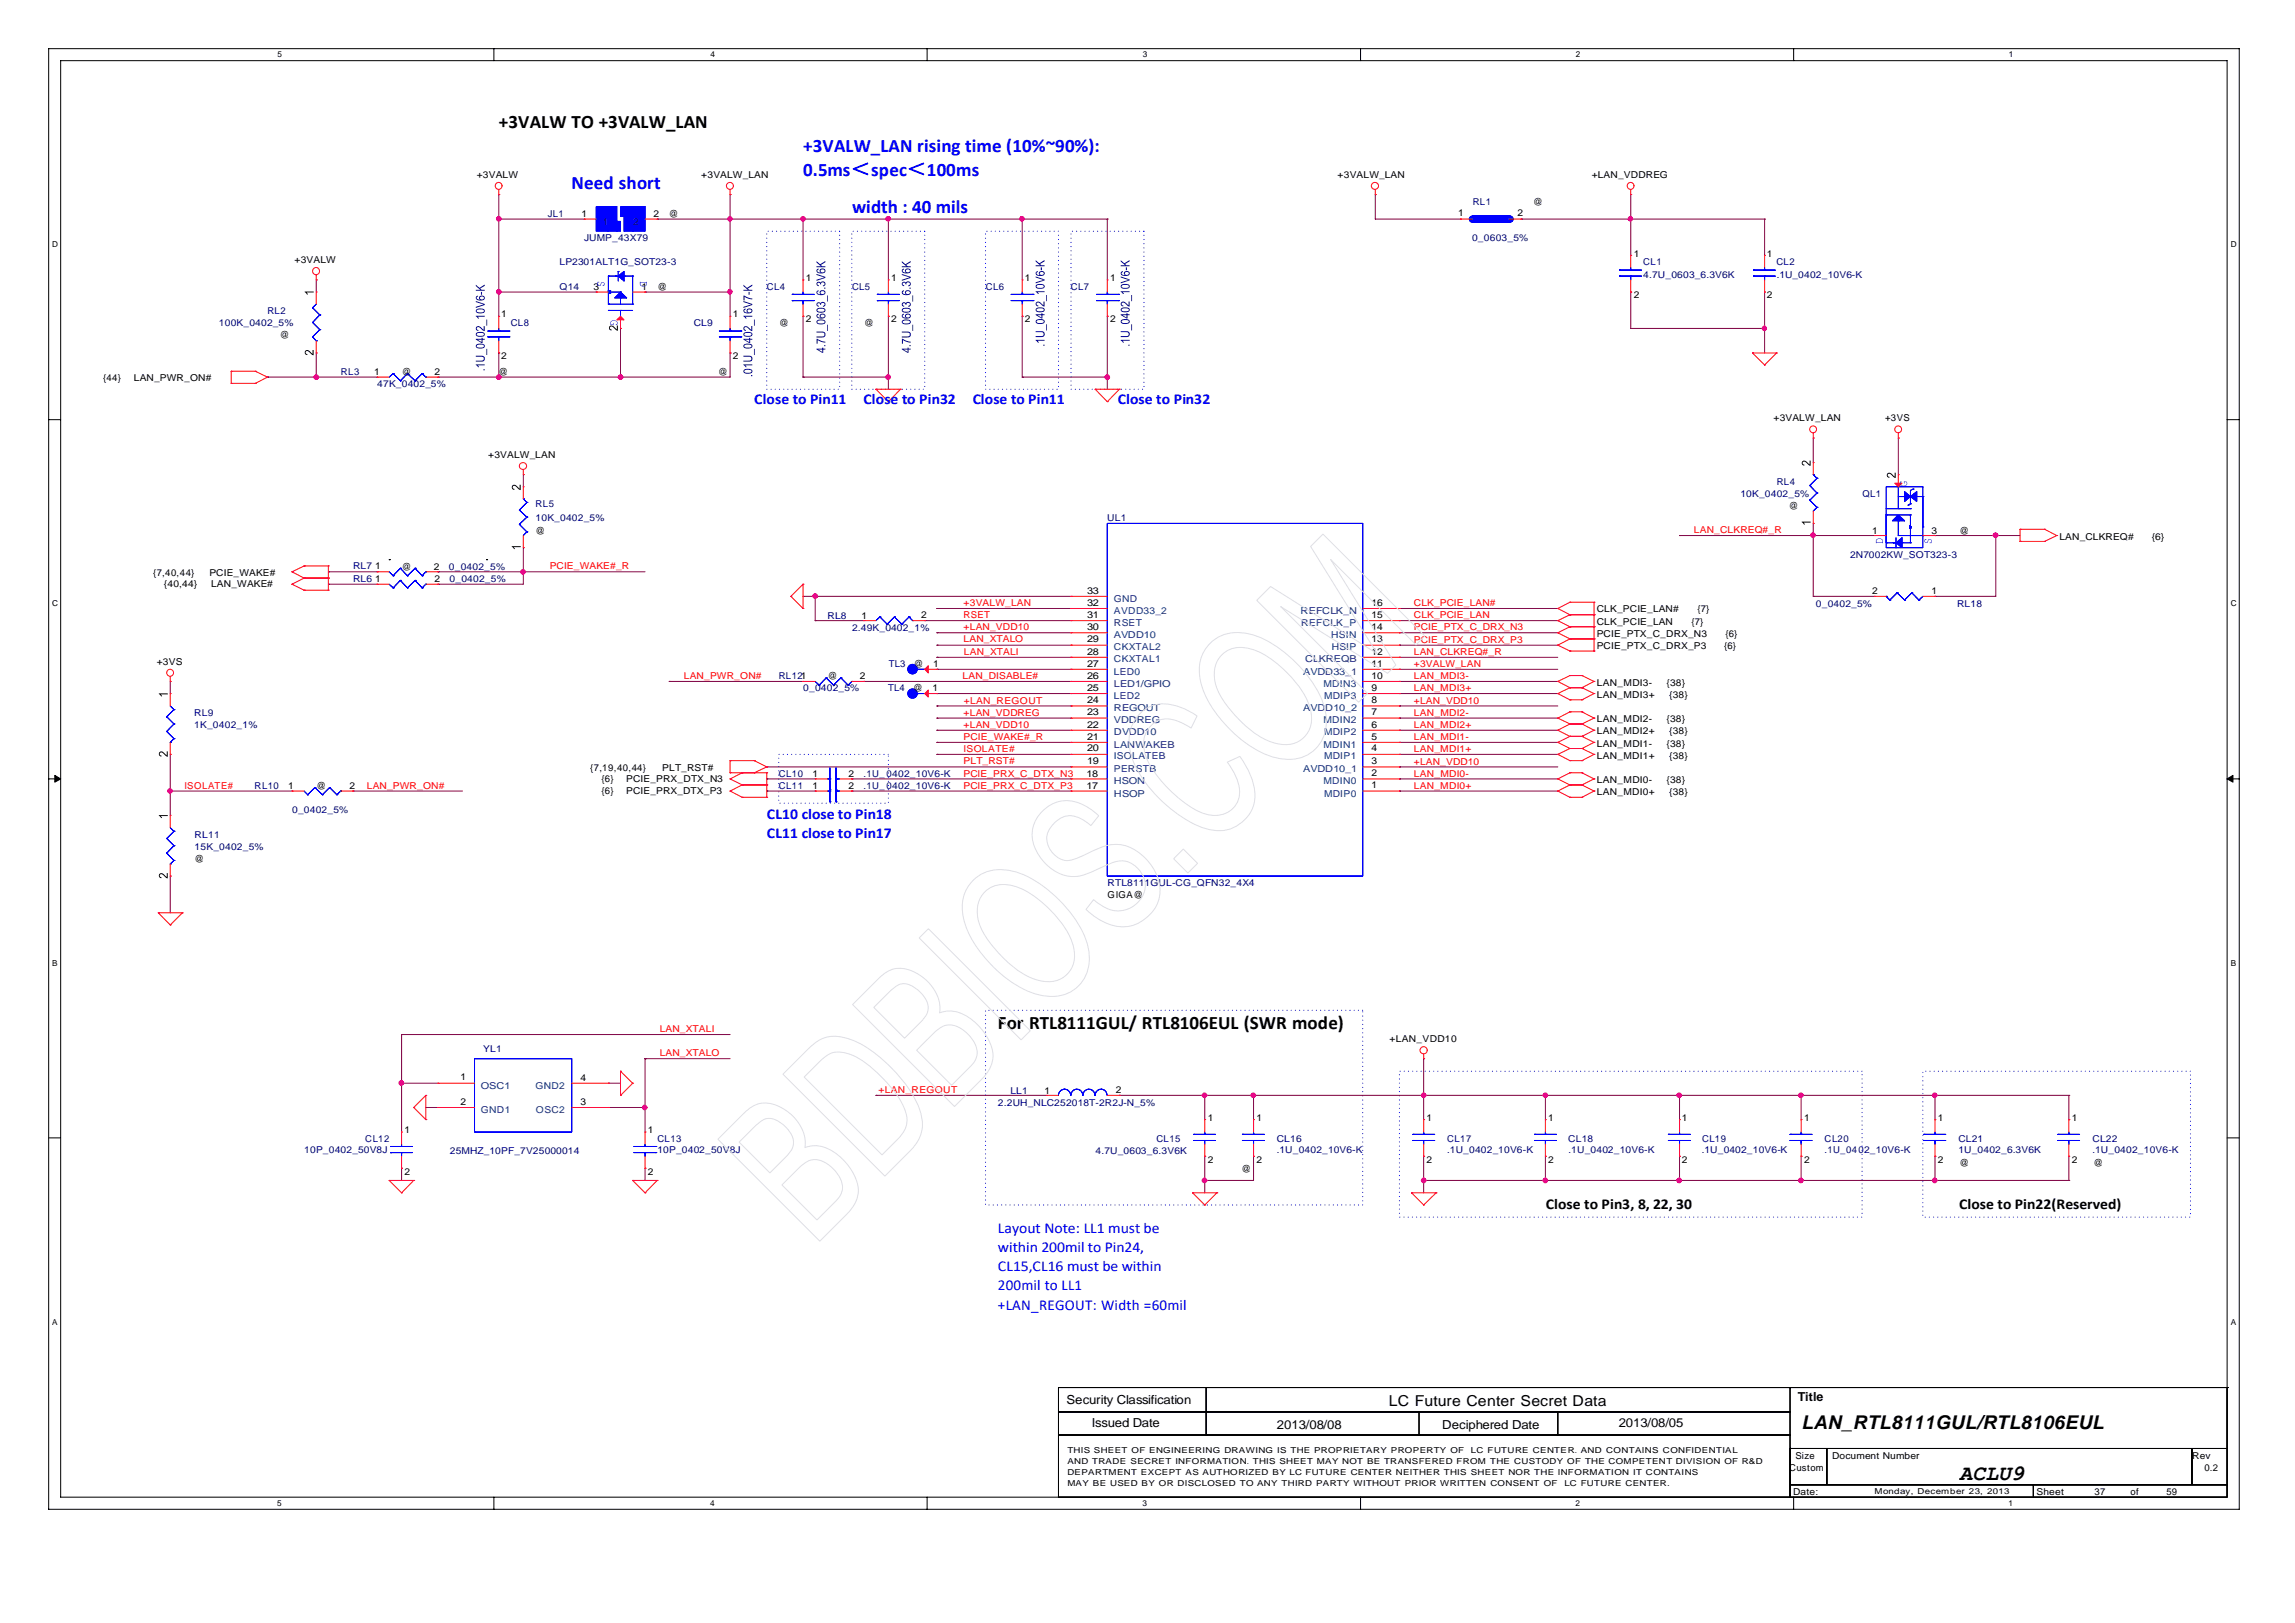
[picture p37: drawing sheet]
<svg xmlns="http://www.w3.org/2000/svg" width="297mm" height="210mm" viewBox="0 0 297 210" stroke-linecap="round" stroke-linejoin="round" font-family="sans-serif">
<defs><g id="words">
<text font-size="2.8" x="253.6" y="191.5">ACLU9</text>
<g font-size="2.5">
<text x="64.6" y="16.6">+3VALW TO +3VALW_LAN</text>
<text x="129.1" y="133.2">For RTL8111GUL/ RTL8106EUL (SWR mode)</text>
<text x="233.1" y="184.9">LAN_RTL8111GUL/RTL8106EUL</text>
</g>
<g font-size="2.5" fill="#00f">
<text x="103.9" y="19.7">+3VALW_LAN rising time (10%~90%):</text>
<text x="103.9" y="22.7">0.5ms＜spec＜100ms</text>
<text x="74" y="24.4">Need short</text>
<text x="110.3" y="27.6">width : 40 mils</text>
</g>
<g font-size="1.9" fill="#00f">
<text x="97.6" y="52.3">Close to Pin11</text>
<text x="111.7" y="52.3">Close to Pin32</text>
<text x="125.9" y="52.3">Close to Pin11</text>
<text x="144.6" y="52.3">Close to Pin32</text>
<text x="99.2" y="105.9">CL10 close to Pin18</text>
<text x="99.2" y="108.4">CL11 close to Pin17</text>
<text x="129.1" y="159.5">Layout Note: LL1 must be</text>
<text x="129.1" y="162">within 200mil to Pin24,</text>
<text x="129.1" y="164.5">CL15,CL16 must be within</text>
<text x="129.1" y="167">200mil to LL1</text>
<text x="129.1" y="169.5">+LAN_REGOUT: Width =60mil</text>
</g>
<g font-size="1.9">
<text x="200" y="156.4">Close to Pin3, 8, 22, 30</text>
<text x="253.5" y="156.4">Close to Pin22(Reserved)</text>
<text x="179.7" y="181.9">LC Future Center Secret Data</text>
</g>
<g font-size="1.6">
<text x="138" y="181.7">Security Classification</text>
<text x="141.3" y="184.6">Issued Date</text>
<text x="165.2" y="184.9">2013/08/08</text>
<text x="186.6" y="184.9">Deciphered Date</text>
<text x="209.5" y="184.6">2013/08/05</text>
<text x="232.6" y="181.2">Title</text>
</g>
<g font-size="1.2">
<text x="61.7" y="23">+3VALW</text>
<text x="90.7" y="23">+3VALW_LAN</text>
<text x="173.1" y="23">+3VALW_LAN</text>
<text x="206" y="23">+LAN_VDDREG</text>
<text x="75.2" y="28">1</text>
<text x="84.6" y="28.1">2</text>
<text x="86.5" y="28.1">@</text>
<text x="188.7" y="27.9">1</text>
<text x="196.4" y="27.9">2</text>
<text x="198.4" y="26.5">@</text>
<text x="38.1" y="34.1">+3VALW</text>
<text x="211.4" y="33.2">1</text>
<text x="228.6" y="33.2">1</text>
<text x="64.9" y="41.1">1</text>
<text x="76.8" y="37.6">3</text>
<text x="83" y="37.5">1</text>
<text x="85.1" y="37.5">@</text>
<text x="94.8" y="41.1">1</text>
<text x="104.3" y="36.4">1</text>
<text x="104.3" y="41.7">2</text>
<text x="115.3" y="36.4">1</text>
<text x="115.3" y="41.7">2</text>
<text x="132.6" y="36.4">1</text>
<text x="132.6" y="41.7">2</text>
<text x="143.7" y="36.4">1</text>
<text x="143.7" y="41.7">2</text>
<text x="211.4" y="38.6">2</text>
<text x="228.6" y="38.6">2</text>
<text x="36.2" y="43.7">@</text>
<text x="64.9" y="46.5">2</text>
<text x="94.8" y="46.5">2</text>
<text x="100.8" y="42.2">@</text>
<text x="111.8" y="42.2">@</text>
<text x="13.3" y="49.3">{44}</text>
<text x="17.3" y="49.3">LAN_PWR_ON#</text>
<text x="48.4" y="48.5">1</text>
<text x="52" y="48.5">@</text>
<text x="56.2" y="48.5">2</text>
<text x="64.5" y="48.5">@</text>
<text x="92.9" y="48.5">@</text>
<text x="63.2" y="59.2">+3VALW_LAN</text>
<text x="229.5" y="54.5">+3VALW_LAN</text>
<text x="243.9" y="54.5">+3VS</text>
<text x="231.5" y="65.8">@</text>
<text x="69.3" y="69">@</text>
<text x="242.3" y="69">1</text>
<text x="249.9" y="69">3</text>
<text x="253.5" y="69">@</text>
<text x="266.5" y="69.8">LAN_CLKREQ#</text>
<text x="278.4" y="69.8">{6}</text>
<text x="19.8" y="74.5">{7,40,44}</text>
<text x="21.2" y="75.9">{40,44}</text>
<text x="27.1" y="74.5">PCIE_WAKE#</text>
<text x="27.3" y="75.9">LAN_WAKE#</text>
<text x="48.6" y="73.7">1</text>
<text x="48.6" y="75.3">1</text>
<text x="52" y="73.7">@</text>
<text x="56.1" y="73.7">2</text>
<text x="56.2" y="75.3">2</text>
<text x="140.7" y="76.8">33</text>
<text x="242.3" y="76.8">2</text>
<text x="249.9" y="76.8">1</text>
<text x="111.5" y="80.1">1</text>
<text x="119.2" y="80">2</text>
<text x="140.7" y="78.4">32</text>
<text x="140.7" y="79.9">31</text>
<text x="140.7" y="81.5">30</text>
<text x="140.7" y="83.1">29</text>
<text x="177.5" y="78.4">16</text>
<text x="177.5" y="79.9">15</text>
<text x="177.5" y="81.5">14</text>
<text x="177.5" y="83.1">13</text>
<text x="206.6" y="79.2">CLK_PCIE_LAN#</text>
<text x="206.6" y="80.8">CLK_PCIE_LAN</text>
<text x="206.6" y="82.4">PCIE_PTX_C_DRX_N3</text>
<text x="206.6" y="84">PCIE_PTX_C_DRX_P3</text>
<text x="218.9" y="80.8">{7}</text>
<text x="219.7" y="79.2">{7}</text>
<text x="223.1" y="84">{6}</text>
<text x="223.3" y="82.4">{6}</text>
<text x="20.3" y="86">+3VS</text>
<text x="107.1" y="87.9">@</text>
<text x="111.3" y="87.9">2</text>
<text x="118.2" y="89.4">@</text>
<text x="118.3" y="86.3">@</text>
<text x="120.7" y="89.4">1</text>
<text x="120.8" y="86.3">1</text>
<text x="140.7" y="84.7">28</text>
<text x="140.7" y="86.3">27</text>
<text x="140.7" y="87.8">26</text>
<text x="140.7" y="89.3">25</text>
<text x="177.5" y="84.7">12</text>
<text x="177.5" y="86.3">11</text>
<text x="177.5" y="87.8">10</text>
<text x="177.5" y="89.3">9</text>
<text x="206.6" y="88.7">LAN_MDI3-</text>
<text x="215.6" y="88.7">{38}</text>
<text x="140.7" y="91">24</text>
<text x="140.7" y="92.6">23</text>
<text x="140.7" y="94.1">22</text>
<text x="140.7" y="95.7">21</text>
<text x="177.5" y="91">8</text>
<text x="177.5" y="92.6">7</text>
<text x="177.5" y="94.1">6</text>
<text x="177.5" y="95.7">5</text>
<text x="206.6" y="90.3">LAN_MDI3+</text>
<text x="206.6" y="93.4">LAN_MDI2-</text>
<text x="206.6" y="95">LAN_MDI2+</text>
<text x="215.6" y="93.4">{38}</text>
<text x="216" y="90.3">{38}</text>
<text x="216" y="95">{38}</text>
<text x="76.4" y="99.7">{7,19,40,44}</text>
<text x="77.8" y="101.1">{6}</text>
<text x="81" y="101.1">PCIE_PRX_DTX_N3</text>
<text x="85.7" y="99.7">PLT_RST#</text>
<text x="105.1" y="100.5">1</text>
<text x="109.8" y="100.5">2</text>
<text x="140.6" y="100.5">18</text>
<text x="140.7" y="97.2">20</text>
<text x="140.7" y="98.9">19</text>
<text x="177.5" y="97.2">4</text>
<text x="177.5" y="98.9">3</text>
<text x="177.5" y="100.4">2</text>
<text x="177.5" y="102">1</text>
<text x="206.6" y="96.6">LAN_MDI1-</text>
<text x="206.6" y="98.1">LAN_MDI1+</text>
<text x="206.6" y="101.3">LAN_MDI0-</text>
<text x="215.6" y="96.6">{38}</text>
<text x="215.6" y="101.3">{38}</text>
<text x="216" y="98.1">{38}</text>
<text x="37.3" y="102">1</text>
<text x="40.9" y="102.1">@</text>
<text x="45.2" y="102.1">2</text>
<text x="77.8" y="102.7">{6}</text>
<text x="81" y="102.7">PCIE_PRX_DTX_P3</text>
<text x="105.1" y="102">1</text>
<text x="109.8" y="102">2</text>
<text x="140.6" y="102">17</text>
<text x="206.6" y="102.8">LAN_MDI0+</text>
<text x="216" y="102.8">{38}</text>
<text x="25.2" y="111.5">@</text>
<text x="143.3" y="116.2">GIGA@</text>
<text x="179.8" y="134.9">+LAN_VDD10</text>
<text x="59.6" y="139.8">1</text>
<text x="59.6" y="142.9">2</text>
<text x="75.1" y="139.8">4</text>
<text x="75.1" y="142.9">3</text>
<text x="135.1" y="141.5">1</text>
<text x="144.4" y="141.4">2</text>
<text x="52.3" y="146.6">1</text>
<text x="83.8" y="146.6">1</text>
<text x="156.3" y="145">1</text>
<text x="162.6" y="145.1">1</text>
<text x="184.6" y="145.1">1</text>
<text x="200.3" y="145.1">1</text>
<text x="217.6" y="145.1">1</text>
<text x="233.5" y="145.1">1</text>
<text x="250.7" y="145.1">1</text>
<text x="268.1" y="145.1">1</text>
<text x="52.3" y="152">2</text>
<text x="83.8" y="152">2</text>
<text x="156.3" y="150.4">2</text>
<text x="160.6" y="151.7">@</text>
<text x="162.6" y="150.4">2</text>
<text x="184.6" y="150.4">2</text>
<text x="200.3" y="150.4">2</text>
<text x="217.6" y="150.4">2</text>
<text x="233.5" y="150.4">2</text>
<text x="250.7" y="150.4">2</text>
<text x="253.6" y="150.9">@</text>
<text x="268.1" y="150.5">2</text>
<text x="270.9" y="150.9">@</text>
<text x="231.5" y="190.3">Custom</text>
<text x="232.3" y="188.7">Size</text>
<text x="237.1" y="188.7">Document Number</text>
<text x="283.7" y="188.7">Rev</text>
<text x="285.2" y="190.2">0.2</text>
<text x="232" y="193.5">Date:</text>
<text x="263.5" y="193.5">Sheet</text>
<text x="271" y="193.5">37</text>
<text x="275.7" y="193.5">of</text>
<text x="280.3" y="193.5">59</text>
</g>
<g font-size="1.2" fill="#00007f">
<text x="70.9" y="28">JL1</text>
<text x="190.6" y="26.5">RL1</text>
<text x="72.4" y="34.3">LP2301ALT1G_SOT23-3</text>
<text x="75.6" y="31.2">JUMP_43X79</text>
<text x="190.5" y="31.2">0_0603_5%</text>
<text x="212.6" y="34.3">CL1</text>
<text x="212.6" y="35.9">4.7U_0603_6.3V6K</text>
<text x="229.9" y="34.3">CL2</text>
<text x="229.9" y="35.9">.1U_0402_10V6-K</text>
<text x="34.6" y="40.6">RL2</text>
<text x="72.4" y="37.6">Q14</text>
<text x="99.2" y="37.5">CL4</text>
<text x="110.3" y="37.5">CL5</text>
<text x="127.6" y="37.5">CL6</text>
<text x="138.6" y="37.5">CL7</text>
<text x="28.3" y="42.2">100K_0402_5%</text>
<text x="66.1" y="42.2">CL8</text>
<text x="89.8" y="42.2">CL9</text>
<text x="44.1" y="48.5">RL3</text>
<text x="48.8" y="50.1">47K_0402_5%</text>
<text x="69.3" y="65.5">RL5</text>
<text x="225.2" y="64.3">10K_0402_5%</text>
<text x="229.9" y="62.7">RL4</text>
<text x="241" y="64.3">QL1</text>
<text x="69.3" y="67.4">10K_0402_5%</text>
<text x="143.3" y="67.4">UL1</text>
<text x="45.7" y="73.7">RL7</text>
<text x="45.7" y="75.3">RL6</text>
<text x="58.1" y="73.7">0_0402_5%</text>
<text x="58.2" y="75.3">0_0402_5%</text>
<text x="239.4" y="72.2">2N7002KW_SOT323-3</text>
<text x="107.1" y="80.1">RL8</text>
<text x="110.3" y="81.6">2.49K_0402_1%</text>
<text x="235" y="78.5">0_0402_5%</text>
<text x="253.2" y="78.5">RL18</text>
<text x="100.8" y="87.9">RL121</text>
<text x="103.9" y="89.4">0_0402_5%</text>
<text x="114.9" y="89.4">TL4</text>
<text x="115" y="86.3">TL3</text>
<text x="25.1" y="92.6">RL9</text>
<text x="25.1" y="94.2">1K_0402_1%</text>
<text x="100.8" y="100.5">CL10</text>
<text x="111.7" y="100.5">.1U_0402_10V6-K</text>
<text x="32.9" y="102">RL10</text>
<text x="37.8" y="105.2">0_0402_5%</text>
<text x="100.8" y="102">CL11</text>
<text x="111.7" y="102">.1U_0402_10V6-K</text>
<text x="25.2" y="108.4">RL11</text>
<text x="25.2" y="110">15K_0402_5%</text>
<text x="143.3" y="114.7">RTL8111GUL-CG_QFN32_4X4</text>
<text x="62.5" y="136.1">YL1</text>
<text x="129.1" y="143">2.2UH_NLC252018T-2R2J-N_5%</text>
<text x="130.7" y="141.5">LL1</text>
<text x="39.4" y="149.2">10P_0402_50V8J</text>
<text x="47.3" y="147.7">CL12</text>
<text x="58.2" y="149.3">25MHZ_10PF_7V25000014</text>
<text x="85.1" y="147.7">CL13</text>
<text x="85.1" y="149.2">10P_0402_50V8J</text>
<text x="141.8" y="149.3">4.7U_0603_6.3V6K</text>
<text x="149.6" y="147.8">CL15</text>
<text x="165.2" y="147.8">CL16</text>
<text x="165.2" y="149.2">.1U_0402_10V6-K</text>
<text x="187.3" y="147.8">CL17</text>
<text x="187.3" y="149.2">.1U_0402_10V6-K</text>
<text x="202.9" y="147.8">CL18</text>
<text x="203" y="149.2">.1U_0402_10V6-K</text>
<text x="220.2" y="149.2">.1U_0402_10V6-K</text>
<text x="220.3" y="147.8">CL19</text>
<text x="236.1" y="147.8">CL20</text>
<text x="236.1" y="149.2">.1U_040</text>
<text x="241.2" y="149.2">2_10V6-K</text>
<text x="253.4" y="147.8">CL21</text>
<text x="253.4" y="149.1">1U_0402_6.3V6K</text>
<text x="270.8" y="147.8">CL22</text>
<text x="270.8" y="149.1">.1U_0402_10V6-K</text>
</g>
<g font-size="1.2" fill="#003f7f">
<text x="78" y="29">1</text>
<text x="81.9" y="29">2</text>
<text x="144.1" y="77.8">GND</text>
<text x="144.1" y="79.4">AVDD33_2</text>
<text x="144.1" y="81">RSET</text>
<text x="144.1" y="82.5">AVDD10</text>
<text x="168.3" y="79.4">REFCLK_N</text>
<text x="168.4" y="81">REFCLK_P</text>
<text x="172.2" y="82.5">HSIN</text>
<text x="144.1" y="84.1">CKXTAL2</text>
<text x="144.1" y="85.7">CKXTAL1</text>
<text x="144.1" y="87.3">LED0</text>
<text x="144.1" y="88.8">LED1/GPIO</text>
<text x="168.6" y="87.3">AVDD33_1</text>
<text x="168.9" y="85.7">CLKREQB</text>
<text x="171.3" y="88.8">MDIN3</text>
<text x="172.3" y="84.1">HSIP</text>
<text x="144.1" y="90.4">LED2</text>
<text x="144.1" y="92">REGOUT</text>
<text x="144.1" y="93.6">VDDREG</text>
<text x="144.1" y="95.1">DVDD10</text>
<text x="168.6" y="92">AVDD10_2</text>
<text x="171.3" y="93.6">MDIN2</text>
<text x="171.3" y="90.4">MDIP3</text>
<text x="171.3" y="95.1">MDIP2</text>
<text x="144.1" y="96.7">LANWAKEB</text>
<text x="144.1" y="98.2">ISOLATEB</text>
<text x="144.1" y="99.9">PERSTB</text>
<text x="144.1" y="101.4">HSON</text>
<text x="168.6" y="99.9">AVDD10_1</text>
<text x="171.3" y="96.7">MDIN1</text>
<text x="171.3" y="101.4">MDIN0</text>
<text x="171.3" y="98.2">MDIP1</text>
<text x="144.1" y="103.1">HSOP</text>
<text x="171.3" y="103.1">MDIP0</text>
<text x="62.2" y="140.9">OSC1</text>
<text x="69.3" y="140.9">GND2</text>
<text x="62.2" y="144">GND1</text>
<text x="69.3" y="144">OSC2</text>
</g>
<g font-size="1.2" fill="#f00">
<text x="219.2" y="69">LAN_CLKREQ#_R</text>
<text x="71.1" y="73.7">PCIE_WAKE#_R</text>
<text x="124.7" y="78.4">+3VALW_LAN</text>
<text x="124.7" y="80">RSET</text>
<text x="124.7" y="81.5">+LAN_VDD10</text>
<text x="124.7" y="83.1">LAN_XTALO</text>
<text x="182.9" y="78.4">CLK_PCIE_LAN#</text>
<text x="182.9" y="80">CLK_PCIE_LAN</text>
<text x="182.9" y="81.5">PCIE_PTX_C_DRX_N3</text>
<text x="182.9" y="83.2">PCIE_PTX_C_DRX_P3</text>
<text x="88.5" y="87.9">LAN_PWR_ON#</text>
<text x="124.6" y="87.9">LAN_DISABLE#</text>
<text x="124.7" y="84.7">LAN_XTALI</text>
<text x="182.9" y="84.7">LAN_CLKREQ#_R</text>
<text x="182.9" y="86.3">+3VALW_LAN</text>
<text x="182.9" y="87.9">LAN_MDI3-</text>
<text x="182.9" y="89.4">LAN_MDI3+</text>
<text x="124.7" y="92.6">+LAN_VDDREG</text>
<text x="124.7" y="94.2">+LAN_VDD10</text>
<text x="124.7" y="95.7">PCIE_WAKE#_R</text>
<text x="124.7" y="91">+LAN_REGOUT</text>
<text x="182.9" y="91">+LAN_VDD10</text>
<text x="182.9" y="92.6">LAN_MDI2-</text>
<text x="182.9" y="94.2">LAN_MDI2+</text>
<text x="182.9" y="95.7">LAN_MDI1-</text>
<text x="124.7" y="100.5">PCIE_PRX_C_DTX_N3</text>
<text x="124.7" y="97.3">ISOLATE#</text>
<text x="124.7" y="98.9">PLT_RST#</text>
<text x="182.9" y="97.3">LAN_MDI1+</text>
<text x="182.9" y="98.9">+LAN_VDD10</text>
<text x="182.9" y="100.5">LAN_MDI0-</text>
<text x="23.9" y="102">ISOLATE#</text>
<text x="47.5" y="102.1">LAN_PWR_ON#</text>
<text x="124.7" y="102">PCIE_PRX_C_DTX_P3</text>
<text x="182.9" y="102">LAN_MDI0+</text>
<text x="85.4" y="133.5">LAN_XTALI</text>
<text x="85.4" y="136.7">LAN_XTALO</text>
<text x="113.7" y="141.4">+LAN_REGOUT</text>
</g>
<g font-size="1.1">
<text x="35.9" y="7.4">5</text>
<text x="91.9" y="7.4">4</text>
<text x="147.9" y="7.4">3</text>
<text x="203.9" y="7.4">2</text>
<text x="259.9" y="7.4">1</text>
<text x="6.7" y="32">D</text>
<text x="288.7" y="32">D</text>
<text x="6.7" y="78.5">C</text>
<text x="288.7" y="78.5">C</text>
<text x="6.7" y="125">B</text>
<text x="288.7" y="125">B</text>
<text x="6.7" y="171.4">A</text>
<text x="288.7" y="171.4">A</text>
<text x="138.1" y="188">THIS SHEET OF ENGINEERING DRAWING IS THE PROPRIETARY PROPERTY OF</text>
<text x="138.1" y="189.4">AND TRADE SECRET INFORMATION. THIS SHEET MAY NOT BE TRANSFERED FROM THE CUSTODY OF THE COMPETENT DIVISION OF R&amp;D</text>
<text x="138.1" y="190.8">DEPARTMENT EXCEPT AS AUTHORIZED BY LC FUTURE CENTER NEITHER THIS SHEET NOR THE INFORMATION IT CONTAINS</text>
<text x="190.3" y="188">LC FUTURE CENTER. AND CONTAINS CONFIDENTIAL</text>
<text x="35.9" y="194.9">5</text>
<text x="91.9" y="194.9">4</text>
<text x="138.1" y="192.2">MAY BE USED BY OR DISCLOSED TO ANY THIRD PARTY WITHOUT PRIOR WRITTEN CONSENT OF</text>
<text x="147.9" y="194.9">3</text>
<text x="202.4" y="192.2">LC FUTURE CENTER.</text>
<text x="203.9" y="194.9">2</text>
<text x="242.6" y="193.3">Monday, December 23, 2013</text>
<text x="259.9" y="194.9">1</text>
</g>
</g></defs>
<g fill="none" stroke="#000" stroke-width=".13">
<path d="M6.3 6.3h283.5v189h-283.5zM7.8 7.8h280.4v185.9h-280.4zM63.9 6.3v1.5M120 6.3v1.5M176.1 6.3v1.5M232.1 6.3v1.5M6.3 54.3h1.5M288.2 54.3h1.6M50.4 72.4h.1M63 72.4h.1M6.3 100.8h1.5M7.1 100.3l.7 .5-.7 .4z"/>
<path d="M288.2 100.8l.7-.5v.9zM288.2 100.8h1.6M6.3 147.2h1.5M288.2 147.2h1.6M63.9 193.7v1.6M120 193.7v1.6M176.1 193.7v1.6M232.1 193.7v1.6"/>
</g>
<path d="M7.1 100.3l.7 .5-.7 .4zM288.2 100.8l.7-.5v.9z" fill="#000"/>
<path d="M108.7 29.9h-9.5v20.5h9.5v-20.5M119.7 29.9h-9.5v20.5h9.5v-20.5M137 29.9h-9.5v20.5h9.5v-20.5M148 29.9h-9.4v20.5h9.4v-20.5M115 97.6h-14.2v6.3h14.2v-6.3M176.3 130.7h-48.8v25.2h48.8v-25.2M240.9 138.6h-59.8v18.9h59.8v-18.9M283.4 138.6h-34.6v18.9h34.6v-18.9" fill="none" stroke="#00f" stroke-width=".13" stroke-dasharray="0 .5"/>
<g fill="none" stroke="#7f003f" stroke-width=".13">
<path d="M67.7 74h.1M67.7 74h15.8M105.5 77.2h.1M105.5 77.2h33.1M121.2 78.7h.1M121.2 78.7h17.4M181.1 78.7h.1M181.1 78.7h20.5M99.2 99.2h.1M99.2 99.2h39.4M105.5 80.3h.1M105.5 80.3h6.3"/>
<path d="M119.7 80.3h.1M119.7 80.3h18.9M121.2 81.9h.1M121.2 96h.1M121.2 94.5h.1M121.2 97.6h.1M121.2 83.5h.1M121.2 85h.1M121.2 92.9h.1M121.2 91.3h.1M121.2 81.9h17.4M121.2 97.6h17.4"/>
<path d="M121.2 96h17.4M121.2 91.3h17.4M121.2 94.5h17.4M121.2 85h17.4M121.2 83.5h17.4M121.2 92.9h17.4M181.1 80.3h.1M181.1 97.6h.1M181.1 91.3h.1M181.1 96h.1M181.1 85h.1M181.1 94.5h.1"/>
<path d="M181.1 92.9h.1M181.1 89.7h.1M181.1 88.2h.1M181.1 86.6h.1M181.1 99.2h.1M181.1 99.2h20.5M181.1 80.3h20.5M181.1 97.6h20.5M181.1 96h20.5M181.1 91.3h20.5M181.1 94.5h20.5M181.1 85h20.5"/>
<path d="M181.1 92.9h20.5M181.1 89.7h20.5M181.1 88.2h20.5M181.1 86.6h20.5M181.1 100.8h.1M181.1 102.3h.1M181.1 100.8h20.5M181.1 102.3h20.5"/>
</g>
<circle cx="67.7" cy="74" r=".29" fill="#f0f"/>
<circle cx="67.7" cy="74" r=".29" fill="none" stroke="#f0f" stroke-width=".13"/>
<path d="M42.5 75.6h.1M42.5 74h.1M42.5 75.6h6.3M42.5 74h6.3M56.7 75.6h.1M56.7 75.6h11M67.7 70.9h.1M67.7 70.9v3.1M162.2 141.7h.1M162.2 141.7v3.2M162.2 141.7h22" fill="none" stroke="#7f003f" stroke-width=".13"/>
<circle cx="162.2" cy="141.7" r=".29" fill="#f0f"/>
<circle cx="162.2" cy="141.7" r=".29" fill="none" stroke="#f0f" stroke-width=".13"/>
<path d="M184.2 137h.1M184.2 137v4.7M144.9 141.7h.1M144.9 141.7h11M155.9 141.7h.1M155.9 141.7v3.2" fill="none" stroke="#7f003f" stroke-width=".13"/>
<circle cx="155.9" cy="141.7" r=".29" fill="#f0f"/>
<circle cx="155.9" cy="141.7" r=".29" fill="none" stroke="#f0f" stroke-width=".13"/>
<path d="M155.9 141.7h.1M155.9 152.7h.1M155.9 141.7h6.3M162.2 149.6h.1M162.2 149.6v3.1h-6.3" fill="none" stroke="#7f003f" stroke-width=".13"/>
<circle cx="155.9" cy="152.7" r=".3" fill="#f0f"/>
<circle cx="155.9" cy="152.7" r=".3" fill="none" stroke="#f0f" stroke-width=".13"/>
<g fill="none" stroke="#7f003f" stroke-width=".13">
<path d="M113.3 141.7h.1M113.3 141.7h22.1M155.9 152.7h.1M155.9 149.6h.1M155.9 149.6v4.7M184.2 141.7h.1M184.2 149.6h.1M184.2 141.7h15.8M184.2 141.7v3.2M184.2 149.6v3.1M217.3 141.7h.1M217.3 149.6h.1"/>
<path d="M217.3 141.7v3.2M217.3 149.6v3.1M250.4 141.7h.1M250.4 149.6h.1M250.4 141.7v3.2M250.4 149.6v3.1"/>
</g>
<circle cx="200" cy="141.7" r=".29" fill="#f0f"/>
<circle cx="200" cy="141.7" r=".29" fill="none" stroke="#f0f" stroke-width=".13"/>
<circle cx="184.2" cy="141.7" r=".29" fill="#f0f"/>
<circle cx="184.2" cy="141.7" r=".29" fill="none" stroke="#f0f" stroke-width=".13"/>
<path d="M184.2 152.7h.1M184.2 152.7h15.8M200 141.7h.1M200 141.7v3.2" fill="none" stroke="#7f003f" stroke-width=".13"/>
<circle cx="200" cy="152.7" r=".29" fill="#f0f"/>
<circle cx="200" cy="152.7" r=".29" fill="none" stroke="#f0f" stroke-width=".13"/>
<circle cx="184.2" cy="152.7" r=".3" fill="#f0f"/>
<circle cx="184.2" cy="152.7" r=".3" fill="none" stroke="#f0f" stroke-width=".13"/>
<g fill="none" stroke="#7f003f" stroke-width=".13">
<path d="M178 25.2h.1M178 25.2v3.1h11M189 28.3h.1M196.8 28.3h.1M196.8 28.3h14.2M211 28.3h.1M211 37.8h.1M211 28.3v4.7M211 37.8v4.7M228.3 28.3h.1M228.3 28.3v4.7M228.3 42.5h.1"/>
<path d="M228.3 42.5v3.2M52 133.8h.1M52 133.8v6.3M52 140.1h.1M52 140.1h4.7M184.2 152.7h.1M184.2 152.7v1.6M200 149.6h.1M200 141.7h.1M200 152.7h.1M200 149.6v3.1M200 141.7h17.3"/>
<path d="M200 152.7h17.3"/>
</g>
<circle cx="51.9" cy="140.1" r=".3" fill="#f0f"/>
<circle cx="51.9" cy="140.1" r=".3" fill="none" stroke="#f0f" stroke-width=".13"/>
<g fill="none" stroke="#7f003f" stroke-width=".13">
<path d="M52 133.8h.1M52 133.8h42.5M83.5 137h.1M83.5 137h11M83.5 137v9.5M52 140.1h.1M52 151.1h.1M52 140.1v6.4M52 151.1v1.6M78.7 143.3h.1M78.7 143.3h4.8M83.5 143.3h.1"/>
<path d="M83.5 151.1h.1M83.5 151.1v1.6"/>
</g>
<circle cx="83.4" cy="143.3" r=".3" fill="#f0f"/>
<circle cx="83.4" cy="143.3" r=".3" fill="none" stroke="#f0f" stroke-width=".13"/>
<g fill="none" stroke="#7f003f" stroke-width=".13">
<path d="M67.7 74h.1M67.7 74v1.6M181.1 81.9h.1M181.1 83.5h.1M181.1 81.9h20.5M181.1 83.5h20.5M99.2 100.8h.1M99.2 102.3h.1M99.2 100.8h6.3M99.2 102.3h6.3M110.2 100.8h.1M110.2 102.3h.1"/>
<path d="M110.2 100.8h28.4M110.2 102.3h28.4M217.3 141.7h.1M217.3 141.7h15.8"/>
</g>
<circle cx="233" cy="141.7" r=".29" fill="#f0f"/>
<circle cx="233" cy="141.7" r=".29" fill="none" stroke="#f0f" stroke-width=".13"/>
<circle cx="217.3" cy="141.7" r=".29" fill="#f0f"/>
<circle cx="217.3" cy="141.7" r=".29" fill="none" stroke="#f0f" stroke-width=".13"/>
<path d="M217.3 152.7h.1M233.1 141.7h.1M233.1 149.6h.1M233.1 141.7v3.2M233.1 149.6v3.1h-15.8" fill="none" stroke="#7f003f" stroke-width=".13"/>
<circle cx="233" cy="152.7" r=".3" fill="#f0f"/>
<circle cx="233" cy="152.7" r=".3" fill="none" stroke="#f0f" stroke-width=".13"/>
<circle cx="217.3" cy="152.7" r=".3" fill="#f0f"/>
<circle cx="217.3" cy="152.7" r=".3" fill="none" stroke="#f0f" stroke-width=".13"/>
<path d="M64.5 48.8h.1M64.5 48.8h15.8M55.1 143.3h.1M55.1 143.3h1.6M78.7 140.1h.1M78.7 140.1h1.6M233.1 152.7h.1M233.1 141.7h.1M233.1 152.7h17.3M233.1 141.7h17.3" fill="none" stroke="#7f003f" stroke-width=".13"/>
<circle cx="80.3" cy="48.8" r=".3" fill="#f0f"/>
<circle cx="80.3" cy="48.8" r=".3" fill="none" stroke="#f0f" stroke-width=".13"/>
<circle cx="64.5" cy="48.8" r=".3" fill="#f0f"/>
<circle cx="64.5" cy="48.8" r=".3" fill="none" stroke="#f0f" stroke-width=".13"/>
<path d="M64.5 37.8h.1M64.5 28.3h.1M64.5 37.8h12.7M64.5 28.3v9.5M80.3 42.5h.1M80.3 42.5v6.3" fill="none" stroke="#7f003f" stroke-width=".13"/>
<circle cx="64.5" cy="37.7" r=".3" fill="#f0f"/>
<circle cx="64.5" cy="37.7" r=".3" fill="none" stroke="#f0f" stroke-width=".13"/>
<circle cx="64.5" cy="28.3" r=".29" fill="#f0f"/>
<circle cx="64.5" cy="28.3" r=".29" fill="none" stroke="#f0f" stroke-width=".13"/>
<g fill="none" stroke="#7f003f" stroke-width=".13">
<path d="M64.5 37.8h.1M64.5 37.8v3.1M94.5 37.8h.1M94.5 37.8v3.1M34.6 48.8h.1M34.6 48.8h14.2M40.9 45.7h.1M40.9 48.8h.1M40.9 45.7v3.1M64.5 45.7h.1M64.5 45.7v3.1M80.3 48.8h.1"/>
<path d="M94.5 45.7h.1M94.5 45.7v3.1h-14.2"/>
</g>
<circle cx="40.9" cy="48.8" r=".3" fill="#f0f"/>
<circle cx="40.9" cy="48.8" r=".3" fill="none" stroke="#f0f" stroke-width=".13"/>
<path d="M64.5 25.2h.1M64.5 28.3h.1M64.5 25.2v3.1M64.5 28.3h11.1M83.5 37.8h.1M85 28.3h.1M85 28.3h9.5M94.5 28.3h.1M94.5 28.3v9.5h-11M56.7 48.8h.1M56.7 48.8h7.8" fill="none" stroke="#7f003f" stroke-width=".13"/>
<circle cx="94.4" cy="37.7" r=".29" fill="#f0f"/>
<circle cx="94.4" cy="37.7" r=".29" fill="none" stroke="#f0f" stroke-width=".13"/>
<circle cx="94.4" cy="28.3" r=".28" fill="#f0f"/>
<circle cx="94.4" cy="28.3" r=".28" fill="none" stroke="#f0f" stroke-width=".13"/>
<path d="M40.9 36.2h.1M40.9 36.2v1.6M94.5 25.2h.1M94.5 25.2v3.1M103.9 28.3h.1M103.9 28.3h11.1M103.9 28.3v7.9M132.3 28.3h.1M132.3 28.3h11M143.3 28.3h.1M143.3 28.3v7.9" fill="none" stroke="#7f003f" stroke-width=".13"/>
<circle cx="103.9" cy="28.3" r=".29" fill="#f0f"/>
<circle cx="103.9" cy="28.3" r=".29" fill="none" stroke="#f0f" stroke-width=".13"/>
<path d="M115 28.3h.1M115 28.3v7.9M115 48.8h.1M115 48.8v1.6" fill="none" stroke="#7f003f" stroke-width=".13"/>
<circle cx="114.9" cy="28.3" r=".29" fill="#f0f"/>
<circle cx="114.9" cy="28.3" r=".29" fill="none" stroke="#f0f" stroke-width=".13"/>
<path d="M103.9 40.9h.1M103.9 48.8h.1M103.9 40.9v7.9M115 40.9h.1M115 40.9v7.9h-11.1" fill="none" stroke="#7f003f" stroke-width=".13"/>
<circle cx="114.9" cy="48.8" r=".3" fill="#f0f"/>
<circle cx="114.9" cy="48.8" r=".3" fill="none" stroke="#f0f" stroke-width=".13"/>
<path d="M115 28.3h.1M115 28.3h17.3M132.3 28.3h.1M132.3 28.3v7.9" fill="none" stroke="#7f003f" stroke-width=".13"/>
<circle cx="132.2" cy="28.3" r=".29" fill="#f0f"/>
<circle cx="132.2" cy="28.3" r=".29" fill="none" stroke="#f0f" stroke-width=".13"/>
<path d="M143.3 48.8h.1M143.3 40.9h.1M143.3 40.9v9.5" fill="none" stroke="#7f003f" stroke-width=".13"/>
<circle cx="143.3" cy="48.8" r=".3" fill="#f0f"/>
<circle cx="143.3" cy="48.8" r=".3" fill="none" stroke="#f0f" stroke-width=".13"/>
<path d="M94.5 28.3h.1M94.5 28.3h9.4M211 25.2h.1M211 28.3h.1M211 28.3h17.3M211 25.2v3.1M132.3 48.8h.1M132.3 40.9h.1M132.3 48.8h11M132.3 40.9v7.9" fill="none" stroke="#7f003f" stroke-width=".13"/>
<circle cx="211" cy="28.3" r=".29" fill="#f0f"/>
<circle cx="211" cy="28.3" r=".29" fill="none" stroke="#f0f" stroke-width=".13"/>
<path d="M211 42.5h.1M211 42.5h17.3" fill="none" stroke="#7f003f" stroke-width=".13"/>
<circle cx="228.3" cy="42.5" r=".28" fill="#f0f"/>
<circle cx="228.3" cy="42.5" r=".28" fill="none" stroke="#f0f" stroke-width=".13"/>
<path d="M56.7 74h.1M56.7 74h11M67.7 61.4h.1M67.7 61.4v1.6M105.5 77.2h.1M105.5 77.2v3.1" fill="none" stroke="#7f003f" stroke-width=".13"/>
<circle cx="105.5" cy="77.1" r=".3" fill="#f0f"/>
<circle cx="105.5" cy="77.1" r=".3" fill="none" stroke="#f0f" stroke-width=".13"/>
<path d="M103.9 77.2h.1M103.9 77.2h1.6M22 88.2h.1M22 97.6h.1M22 88.2v1.5M22 97.6v7.9M22 113.3h.1M22 102.3h.1M22 113.3v4.8M45.7 102.3h.1M45.7 102.3h14.1" fill="none" stroke="#7f003f" stroke-width=".13"/>
<circle cx="22" cy="102.3" r=".29" fill="#f0f"/>
<circle cx="22" cy="102.3" r=".29" fill="none" stroke="#f0f" stroke-width=".13"/>
<path d="M234.6 77.2h.1M234.6 69.3h.1M234.6 77.2h7.9M234.6 69.3h7.9M250.4 69.3h.1M250.4 69.3h7.9M22 102.3h.1M22 102.3h15.8" fill="none" stroke="#7f003f" stroke-width=".13"/>
<circle cx="258.2" cy="69.2" r=".3" fill="#f0f"/>
<circle cx="258.2" cy="69.2" r=".3" fill="none" stroke="#f0f" stroke-width=".13"/>
<path d="M245.6 56.7h.1M245.6 56.7v4.7M217.3 69.3h.1M217.3 69.3h17.3M234.6 69.3h.1M234.6 69.3v7.9M250.4 77.2h.1M258.3 69.3h.1M258.3 69.3v7.9h-7.9" fill="none" stroke="#7f003f" stroke-width=".13"/>
<circle cx="234.6" cy="69.2" r=".3" fill="#f0f"/>
<circle cx="234.6" cy="69.2" r=".3" fill="none" stroke="#f0f" stroke-width=".13"/>
<path d="M228.3 37.8h.1M228.3 37.8v4.7M234.6 56.7h.1M234.6 56.7v3.1M234.6 67.7h.1M234.6 67.7v1.6M258.3 69.3h.1M258.3 69.3h3.1M250.4 141.7h17.3M267.7 141.7h.1" fill="none" stroke="#7f003f" stroke-width=".13"/>
<circle cx="250.3" cy="141.7" r=".29" fill="#f0f"/>
<circle cx="250.3" cy="141.7" r=".29" fill="none" stroke="#f0f" stroke-width=".13"/>
<path d="M250.4 152.7h.1M250.4 152.7h17.3M267.7 144.9h.1M267.7 152.7h.1M267.7 141.7v3.2M267.7 149.6v3.1" fill="none" stroke="#7f003f" stroke-width=".13"/>
<circle cx="250.3" cy="152.7" r=".29" fill="#f0f"/>
<circle cx="250.3" cy="152.7" r=".29" fill="none" stroke="#f0f" stroke-width=".13"/>
<path d="M86.6 88.2h.1M86.6 88.2h17.3M111.8 88.2h.1M111.8 88.2h26.8M121.2 86.6h.1M121.2 89.7h.1M121.2 86.6h17.4M121.2 89.7h17.4" fill="none" stroke="#7f003f" stroke-width=".13"/>
<g fill="none" stroke="#f00" stroke-width=".13">
<path d="M40.9 36.2h.1M40.9 35.6v.6M64.5 25.2h.1M64.5 24.5v.7M94.5 25.2h.1M94.5 24.5v.7M143.3 36.2h.1M143.3 36.2v1.6M143.3 39.4v1.5M178 25.2h.1M178 24.5v.7M211 25.2h.1"/>
<path d="M211 24.5v.7M29.9 49.6h.1M29.9 48h.1M29.9 48h3.1M29.9 49.6h3.1M29.9 48v1.6M33 48h.1M33 49.6h.1M33 48l1.6 .8M34.6 48.8h.1M34.6 48.8l-1.6 .8M113.3 50.4h.1"/>
<path d="M113.3 50.4h3.2M113.3 50.4l1.7 1.6M115 52h.1M116.5 50.4h.1M116.5 50.4l-1.5 1.6M141.7 50.4h.1M141.7 50.4h3.2M141.7 50.4l1.6 1.6M143.3 52h.1M143.3 40.9h.1M144.9 50.4h.1M144.9 50.4l-1.6 1.6"/>
<path d="M226.8 45.7h.1M226.8 45.7h3.1M226.8 45.7l1.5 1.5M228.3 47.2h.1M229.9 45.7h.1M229.9 45.7l-1.6 1.5M234.6 56.7h.1M234.6 56v.7M245.6 56.7h.1M245.6 56v.7M37.8 74h.1M37.8 75.6h.1"/>
<path d="M37.8 74l1.6 .8M37.8 75.6l1.6 .8M39.4 73.2h.1M39.4 74.8h.1M39.4 76.4h.1M39.4 73.2l-1.6 .8M39.4 73.2h3.1M39.4 74.8h3.1M39.4 76.4h3.1M39.4 74.8l-1.6 .8M42.5 73.2h.1M42.5 74.8h.1"/>
<path d="M42.5 76.4h.1M42.5 73.2v3.2M67.7 61.4h.1M67.7 60.8v.6M102.3 77.2h.1M102.3 77.2l1.6 1.5M103.9 78.7h.1M103.9 75.6h.1M103.9 75.6v3.1M103.9 75.6l-1.6 1.6M201.6 78.7h.1M201.6 78.7l1.5 .8"/>
<path d="M203.1 79.5h.1M203.1 77.9h.1M203.1 79.5l-1.5 .8M203.1 79.5h3.2M203.1 77.9l-1.5 .8M203.1 77.9h3.2M206.3 79.5h.1M206.3 77.9h.1M206.3 77.9v6.3M261.4 70h.1M261.4 68.5h.1M261.4 68.5h3.2"/>
<path d="M261.4 70h3.2M261.4 68.5v1.5M264.6 68.5h.1M264.6 70h.1M264.6 68.5l1.5 .8M266.1 69.3h.1M266.1 69.3l-1.5 .7M22 88.2h.1M22 87.5v.7M94.5 100h.1M94.5 98.4h.1M94.5 100h4.7"/>
<path d="M94.5 98.4h3.1M94.5 98.4v1.6M96 100h.1M96 100l-1.5 .8M97.6 98.4h.1M97.6 100h.1M97.6 98.4l1.6 .8M99.2 99.2h.1M99.2 100h.1M99.2 99.2l-1.6 .8M99.2 100v3.2M201.6 97.6h.1"/>
<path d="M201.6 96h.1M201.6 94.5h.1M201.6 92.9h.1M201.6 89.7h.1M201.6 88.2h.1M201.6 80.3h.1M201.6 81.9h.1M201.6 83.5h.1M201.6 97.6l1.5 .8M201.6 96l1.5 .8M201.6 94.5l1.5 .8M201.6 92.9l1.5 .8"/>
<path d="M201.6 89.7l1.5 .8M201.6 88.2l1.5 .8M201.6 80.3l1.5 .8M201.6 81.9l1.5 .8M201.6 83.5l1.5 .7M203.1 100h.1M203.1 96.8h.1M203.1 98.4h.1M203.1 95.3h.1M203.1 93.7h.1M203.1 92.1h.1M203.1 89h.1"/>
<path d="M203.1 90.5h.1M203.1 87.4h.1M203.1 81.1h.1M203.1 82.7h.1M203.1 84.2h.1M203.1 100l-1.5 .8M203.1 100h1.6M203.1 96.8l-1.5 .8M203.1 96.8h1.6M203.1 98.4h1.6M203.1 95.3l-1.5 .7M203.1 95.3h1.6"/>
<path d="M203.1 93.7l-1.5 .8M203.1 93.7h1.6M203.1 92.1l-1.5 .8M203.1 92.1h1.6M203.1 89l-1.5 .7M203.1 89h1.6M203.1 90.5h1.6M203.1 87.4l-1.5 .8M203.1 87.4h1.6M203.1 81.1h3.2M203.1 81.1l-1.5 .8M203.1 82.7h3.2"/>
<path d="M203.1 82.7l-1.5 .8M203.1 84.2h3.2M204.7 100h.1M204.7 96.8h.1M204.7 98.4h.1M204.7 95.3h.1M204.7 93.7h.1M204.7 92.1h.1M204.7 89h.1M204.7 90.5h.1M204.7 87.4h.1M204.7 100l1.6 .8"/>
<path d="M204.7 96.8l1.6 .8M204.7 95.3l1.6 .7M204.7 93.7l1.6 .8M204.7 92.1l1.6 .8M204.7 89l1.6 .7M204.7 87.4l1.6 .8M206.3 97.6h.1M206.3 96h.1M206.3 94.5h.1M206.3 92.9h.1M206.3 89.7h.1M206.3 88.2h.1"/>
<path d="M206.3 81.1h.1M206.3 82.7h.1M206.3 84.2h.1M206.3 97.6l-1.6 .8M206.3 96l-1.6 .8M206.3 94.5l-1.6 .8M206.3 92.9l-1.6 .8M206.3 89.7l-1.6 .8M206.3 88.2l-1.6 .8M20.5 118.1h.1M20.5 118.1h3.1M20.5 118.1l1.5 1.6"/>
<path d="M22 119.7h.1M23.6 118.1h.1M23.6 118.1l-1.6 1.6M94.5 102.3h.1M94.5 100.8h.1M94.5 102.3l1.5 .9M94.5 100.8l1.5 .7M96 103.2h.1M96 101.5h.1M96 101.5h3.2M96 103.2h3.2M96 101.5l-1.5 .8"/>
<path d="M99.2 101.5h.1M99.2 103.2h.1M105.5 102.3h.1M105.5 102.3h1.6M108.7 102.3h1.5M110.2 102.3h.1M201.6 100.8h.1M201.6 102.3h.1M201.6 100.8l1.5 .7M201.6 102.3l1.5 .9M203.1 101.5h.1M203.1 103.2h.1"/>
<path d="M203.1 101.5h1.6M203.1 101.5l-1.5 .8M203.1 103.2h1.6M204.7 101.5h.1M204.7 103.2h.1M204.7 101.5l1.6 .8M206.3 100.8h.1M206.3 102.3h.1M206.3 100.8l-1.6 .7M206.3 102.3l-1.6 .9M80.3 138.6h.1M80.3 138.6v3.1"/>
<path d="M80.3 138.6l1.6 1.5M184.2 137h.1M184.2 136.4v.6M50.4 152.7h.1M50.4 152.7h3.1M50.4 152.7l1.6 1.6M52 154.3h.1M53.5 152.7h.1M53.5 143.3h.1M53.5 152.7l-1.5 1.6M53.5 143.3l1.6 1.6M55.1 141.7h.1"/>
<path d="M55.1 144.9h.1M55.1 141.7v3.2M55.1 141.7l-1.6 1.6M80.3 141.7h.1M81.9 152.7h.1M81.9 140.1h.1M81.9 152.7h3.1M81.9 152.7l1.6 1.6M81.9 140.1l-1.6 1.6M83.5 154.3h.1M85 152.7h.1M85 152.7l-1.5 1.6"/>
<path d="M154.3 154.3h.1M154.3 154.3h3.2M154.3 154.3l1.6 1.6M155.9 155.9h.1M157.5 154.3h.1M157.5 154.3l-1.6 1.6M182.7 154.3h.1M182.7 154.3h3.1M182.7 154.3l1.5 1.6M184.2 155.9h.1M185.8 154.3h.1M185.8 154.3l-1.6 1.6"/>
<circle cx="40.9" cy="35.1" r=".46"/>
<circle cx="64.5" cy="24.1" r=".44"/>
<circle cx="94.5" cy="24.1" r=".45"/>
<circle cx="177.9" cy="24.1" r=".46"/>
<circle cx="211" cy="24.1" r=".44"/>
<circle cx="234.6" cy="55.5" r=".44"/>
<circle cx="245.6" cy="55.5" r=".44"/>
<circle cx="67.7" cy="60.3" r=".45"/>
<circle cx="22" cy="87" r=".44"/>
<circle cx="184.2" cy="135.9" r=".46"/>
</g>
<g fill="none" stroke="#000" stroke-width=".13">
<path d="M137 179.5h94.6v3.2h-94.6zM156.1 179.5v6.1M231.5 179.5h56.7M288.2 179.5h.1M288.2 179.5v7.9M137 182.7h94.6v2.9h-94.6zM137 185.6h94.6v8.1h-94.6zM156.1 182.7h.1M156.1 185.6h.1M183.6 185.6h.1M183.6 182.7v2.9M201.6 185.6h.1"/>
<path d="M201.6 182.7v2.9M231.6 187.4h4.8v4.7h-4.8zM231.6 192.1h31.5v1.6h-31.5zM236.4 187.4h47.2v4.7h-47.2zM263.1 192.1h25.1v1.6h-25.1zM283.6 187.4h4.6v4.7h-4.6z"/>
</g>
<g fill="none" stroke="#00f" stroke-width=".13">
<path d="M141.9 38.9h2.8M141.9 38.1h2.8M143.3 38.1h.1M143.3 38.9h.1M143.3 37.8v.3M143.3 38.9v.5M144.7 38.9h.1M144.7 38.1h.1M107.1 102.3h.3M107.4 102.3h.1M107.4 103.7h.1M107.4 100.9v2.8"/>
<path d="M108.2 103.7h.1M108.2 102.3h.1M108.2 102.3h.5M108.2 100.9v2.8"/>
</g>
<path d="M77.2 26.7h1.5v3.2h-1.5z" fill-rule="evenodd" fill="#00f"/>
<path d="M77.2 26.7h1.5v3.2h-1.5z" fill="none" stroke="#00f" stroke-width=".13"/>
<path d="M78.7 26.7h1.1v3.2h-1.1z" fill-rule="evenodd" fill="#00f"/>
<path d="M78.7 26.7h1.1v3.2h-1.1z" fill="none" stroke="#00f" stroke-width=".13"/>
<path d="M79.8 28.6h.5v1.3h-.5z" fill-rule="evenodd" fill="#00f"/>
<path d="M79.8 28.6h.5v1.3h-.5z" fill="none" stroke="#00f" stroke-width=".13"/>
<path d="M80.3 26.7h.5v1.3h-.5z" fill-rule="evenodd" fill="#00f"/>
<path d="M80.3 26.7h.5v1.3h-.5z" fill="none" stroke="#00f" stroke-width=".13"/>
<path d="M80.8 26.7h1.1v3.2h-1.1z" fill-rule="evenodd" fill="#00f"/>
<path d="M80.8 26.7h1.1v3.2h-1.1z" fill="none" stroke="#00f" stroke-width=".13"/>
<path d="M81.9 26.7h1.6v3.2h-1.6z" fill-rule="evenodd" fill="#00f"/>
<path d="M81.9 26.7h1.6v3.2h-1.6z" fill="none" stroke="#00f" stroke-width=".13"/>
<path d="M77.2 26.7h1.5v3.2h-1.5z" fill-rule="evenodd" fill="#00f"/>
<path d="M77.2 26.7h1.5v3.2h-1.5z" fill="none" stroke="#00f" stroke-width=".13"/>
<path d="M78.7 26.7h1.1v3.2h-1.1z" fill-rule="evenodd" fill="#00f"/>
<path d="M78.7 26.7h1.1v3.2h-1.1z" fill="none" stroke="#00f" stroke-width=".13"/>
<path d="M79.8 28.6h.5v1.3h-.5z" fill-rule="evenodd" fill="#00f"/>
<path d="M79.8 28.6h.5v1.3h-.5z" fill="none" stroke="#00f" stroke-width=".13"/>
<path d="M80.3 26.7h.5v1.3h-.5z" fill-rule="evenodd" fill="#00f"/>
<path d="M80.3 26.7h.5v1.3h-.5z" fill="none" stroke="#00f" stroke-width=".13"/>
<path d="M80.8 26.7h1.1v3.2h-1.1z" fill-rule="evenodd" fill="#00f"/>
<path d="M80.8 26.7h1.1v3.2h-1.1z" fill="none" stroke="#00f" stroke-width=".13"/>
<path d="M81.9 26.7h1.6v3.2h-1.6z" fill-rule="evenodd" fill="#00f"/>
<g fill="none" stroke="#00f" stroke-width=".13">
<path d="M81.9 26.7h1.6v3.2h-1.6zM102.5 38.9h.1M102.5 38.1h.1M102.5 38.9h2.9M102.5 38.1h2.9M103.9 38.1h.1M103.9 38.9h.1M103.9 37.8v.3M103.9 38.9v.5M130.8 38.9h2.9M130.8 38.1h2.9M132.3 38.1h.1"/>
<path d="M132.3 38.9h.1M132.3 37.8v.3M132.3 38.9v.5M133.7 38.9h.1M133.7 38.1h.1M50.4 75.6l.5 .5M50.4 74l.5 .5M50.9 76.1h.1M50.9 74.5h.1M51.8 75.1h.1M51.8 73.5h.1M51.8 75.1l-.9 1"/>
<path d="M51.8 75.1l.9 1M51.8 73.5l-.9 1M51.8 73.5l.9 1M52.7 76.1h.1M52.7 74.5h.1M53.7 75.1h.1M53.7 73.5h.1M53.7 75.1l-1 1M53.7 75.1l.9 1M53.7 73.5l-1 1M53.7 73.5l.9 1M54.6 76.1h.1"/>
<path d="M54.6 74.5h.1M55.1 75.6h.1M55.1 74h.1M55.1 75.6l-.5 .5M55.1 74l-.5 .5M67.2 67.8h.1M67.2 66h.1M67.2 67.8l1 1M67.2 66l1 .9M67.7 64.5h.1M67.7 64.5l.5 .5M68.2 68.8h.1"/>
<path d="M68.2 66.9h.1M68.2 65h.1M68.2 68.8l-.5 .5M68.2 66.9l-1 .9M68.2 65l-1 1M143.3 67.7h33v45.6h-33zM105.5 88.2l.5 .4M106 88.6h.1M106.9 87.7h.1M106.9 87.7l-.9 .9M106.9 87.7l.9 .9M107.8 88.6h.1"/>
<path d="M108.8 87.7h.1M108.8 87.7l-1 .9M108.8 87.7l.9 .9M109.7 88.6h.1M110.2 88.2h.1M110.2 88.2l-.5 .4M137 141.7a.78 .78 0 0 1 .8-.8 .78 .78 0 0 1 .7 .8M138.6 141.7a.76 .76 0 0 1 .7-.8 .76 .76 0 0 1 .8 .8M140.1 141.7a.77 .77 0 0 1 .8-.8 .77 .77 0 0 1 .8 .8M141.7 141.7a.77 .77 0 0 1 .8-.8 .77 .77 0 0 1 .7 .8M154.5 147.5h.1M154.5 146.8h.1"/>
<path d="M154.5 147.5h2.8M154.5 146.8h2.8M155.9 146.8h.1M155.9 147.5h.1M155.9 146.5v.3M155.9 147.5v.5M231.6 147.5h.1M231.6 146.8h.1M231.6 147.5h2.9M231.6 146.8h2.9M233.1 146.8h.1M233.1 147.5h.1"/>
<path d="M233.1 146.5v.3M233.1 147.5v.5"/>
</g>
<g fill="none" stroke="#f00" stroke-width=".13">
<path d="M75.6 28.3h.1M75.6 28.3h1.6M83.5 28.3h1.5M85 28.3h.1M103.9 36.2h.1M103.9 36.2v1.6M103.9 39.4v1.5M132.3 36.2h.1M132.3 36.2v1.6M132.3 39.4v1.5M103.9 40.9h.1M132.3 40.9h.1"/>
<path d="M48.8 75.6h.1M48.8 74h.1M48.8 75.6h1.6M48.8 74h1.6M55.1 75.6h1.6M55.1 74h1.6M56.7 75.6h.1M56.7 74h.1M67.7 70.9h.1M67.7 63h.1M67.7 63v1.5M67.7 69.3v1.6"/>
<path d="M138.6 78.7h.1M138.6 77.2h.1M138.6 78.7h4.7M138.6 77.2h4.7M176.3 78.7h4.8M181.1 78.7h.1M103.9 88.2h.1M103.9 88.2h1.6M110.2 88.2h1.6M111.8 88.2h.1M138.6 99.2h.1M138.6 97.6h.1"/>
<path d="M138.6 96h.1M138.6 94.5h.1M138.6 92.9h.1M138.6 91.3h.1M138.6 89.7h.1M138.6 88.2h.1M138.6 86.6h.1M138.6 85h.1M138.6 83.5h.1M138.6 81.9h.1M138.6 80.3h.1M138.6 99.2h4.7"/>
<path d="M138.6 97.6h4.7M138.6 96h4.7M138.6 94.5h4.7M138.6 92.9h4.7M138.6 91.3h4.7M138.6 89.7h4.7M138.6 88.2h4.7M138.6 86.6h4.7M138.6 85h4.7M138.6 83.5h4.7M138.6 81.9h4.7M138.6 80.3h4.7"/>
<path d="M176.3 99.2h4.8M176.3 97.6h4.8M176.3 96h4.8M176.3 94.5h4.8M176.3 92.9h4.8M176.3 91.3h4.8M176.3 89.7h4.8M176.3 88.2h4.8M176.3 86.6h4.8M176.3 85h4.8M176.3 83.5h4.8M176.3 81.9h4.8"/>
<path d="M176.3 80.3h4.8M181.1 99.2h.1M181.1 97.6h.1M181.1 96h.1M181.1 94.5h.1M181.1 92.9h.1M181.1 91.3h.1M181.1 89.7h.1M181.1 88.2h.1M181.1 86.6h.1M181.1 85h.1M181.1 83.5h.1"/>
<path d="M181.1 81.9h.1M181.1 80.3h.1M138.6 102.3h.1M138.6 100.8h.1M138.6 102.3h4.7M138.6 100.8h4.7M176.3 102.3h4.8M176.3 100.8h4.8M181.1 102.3h.1M181.1 100.8h.1M135.4 141.7h.1M135.4 141.7h1.6"/>
<path d="M143.3 141.7h1.6M144.9 141.7h.1M155.9 144.9h.1M155.9 149.6h.1M155.9 144.9v1.6M155.9 148v1.6M233.1 144.9h.1M233.1 149.6h.1M233.1 144.9v1.6M233.1 148v1.6"/>
</g>
<circle cx="118.1" cy="86.6" r=".62" fill="#00f"/>
<g fill="none" stroke="#00f" stroke-width=".13">
<path d="M118.7 86.6h.1M118.7 86.6h1"/>
<circle cx="118.1" cy="86.6" r=".62"/>
</g>
<circle cx="118.1" cy="86.6" r=".62" fill="#00f"/>
<g fill="none" stroke="#00f" stroke-width=".13">
<path d="M118.7 86.6h.1M118.7 86.6h1"/>
<circle cx="118.1" cy="86.6" r=".62"/>
</g>
<path d="M120.1 86.1v1l-.4-.5z" fill="#f00"/>
<path d="M119.7 86.6h1.5M120.1 86.1v1l-.4-.5zM121.2 86.6h.1" fill="none" stroke="#f00" stroke-width=".13"/>
<path d="M245.6 66.6l.9 .8h-1.6z" fill="#00f"/>
<path d="M245.6 66.6l.9 .8h-1.6z" fill="none" stroke="#00f" stroke-width=".13"/>
<path d="M245.3 70.2l.8-.6v1.3z" fill="#00f"/>
<g fill="none" stroke="#00f" stroke-width=".13">
<path d="M244.1 66.6h.1M244.1 70.2h.1M244.1 66.6v3.6M244.1 66.6h3.1M244.1 65.8h3.1M244.1 70.2h1.2M245 70.2h.1M245.3 70.2l.8-.6v1.3zM245.3 70.9h.1M245.3 69.6v1.3M245.6 69.3h.1M245.6 67.4h.1"/>
<path d="M245.6 69.3h1.6M245.6 67.4v1.9M246.1 70.2h.1M246.1 70.2h1.1M246.9 65.4h.1M247.1 68h.1M247.1 68.3h.1M247.1 68v.3M247.2 66.6h.1M247.2 68.2h.1M247.2 65.8h.1M247.2 70.2h.1"/>
<path d="M247.2 68.3h.1M247.2 65.2h.1M247.2 66.6v3.6M247.2 65.2l-.3 .2M247.5 63.3h.1M247.5 63.3l-.3 .1v1.8"/>
</g>
<path d="M247.2 64.2l.8-.6v1.3z" fill="#00f"/>
<path d="M247.2 64.2l.8-.6v1.3z" fill="none" stroke="#00f" stroke-width=".13"/>
<path d="M246.5 63.6l.7 .6-.7 .7z" fill="#00f"/>
<path d="M244.1 63h4.7v7.9h-4.7zM245.6 65.8h.1M245.6 64.2h.9M245.6 63v2.8M246.5 63.6l.7 .6-.7 .7zM246.5 64.2h.1M247.2 69.3h1.6M248 64.2h.8M248.8 64.2h.1M248.8 68.2h.1M248.8 69.3h.1M248.8 64.2v4" fill="none" stroke="#00f" stroke-width=".13"/>
<path d="M245.6 66.6l.9 .8h-1.6z" fill="#00f"/>
<path d="M245.6 66.6l.9 .8h-1.6z" fill="none" stroke="#00f" stroke-width=".13"/>
<path d="M245.3 70.2l.8-.6v1.3z" fill="#00f"/>
<g fill="none" stroke="#00f" stroke-width=".13">
<path d="M244.1 66.6h.1M244.1 70.2h.1M244.1 66.6v3.6M244.1 66.6h3.1M244.1 65.8h3.1M244.1 70.2h1.2M245 70.2h.1M245.3 70.2l.8-.6v1.3zM245.3 70.9h.1M245.3 69.6v1.3M245.6 69.3h.1M245.6 67.4h.1"/>
<path d="M245.6 69.3h1.6M245.6 67.4v1.9M246.1 70.2h.1M246.1 70.2h1.1M246.9 65.4h.1M247.1 68h.1M247.1 68.3h.1M247.1 68v.3M247.2 66.6h.1M247.2 68.2h.1M247.2 65.8h.1M247.2 70.2h.1"/>
<path d="M247.2 68.3h.1M247.2 65.2h.1M247.2 66.6v3.6M247.2 65.2l-.3 .2M247.5 63.3h.1M247.5 63.3l-.3 .1v1.8"/>
</g>
<path d="M247.2 64.2l.8-.6v1.3z" fill="#00f"/>
<path d="M247.2 64.2l.8-.6v1.3z" fill="none" stroke="#00f" stroke-width=".13"/>
<path d="M246.5 63.6l.7 .6-.7 .7z" fill="#00f"/>
<path d="M244.1 63h4.7v7.9h-4.7zM245.6 65.8h.1M245.6 64.2h.9M245.6 63v2.8M246.5 63.6l.7 .6-.7 .7zM246.5 64.2h.1M247.2 69.3h1.6M248 64.2h.8M248.8 64.2h.1M248.8 68.2h.1M248.8 69.3h.1M248.8 64.2v4" fill="none" stroke="#00f" stroke-width=".13"/>
<path d="M245.2 62.5h.9l-.5 .5z" fill="#f00"/>
<g fill="none" stroke="#f00" stroke-width=".13">
<path d="M40.9 37.8h.1M40.9 37.8v1.6M115 36.2h.1M115 36.2v1.6M115 39.4v1.5M189 28.3h.1M189 28.3h1.5M195.3 28.3h1.5M196.8 28.3h.1M228.3 33h.1M228.3 37.8h.1M228.3 33v1.6"/>
<path d="M228.3 36.2v1.6M40.9 45.7h.1M40.9 44.1v1.6M48.8 48.8h.1M48.8 48.8h1.6M55.1 48.8h1.6M56.7 48.8h.1M94.5 40.9h.1M94.5 45.7h.1M94.5 40.9v1.6M94.5 44.1v1.6M115 40.9h.1"/>
<path d="M234.6 59.8h.1M234.6 59.8v1.6M234.6 67.7h.1M234.6 66.1v1.6M242.5 69.3h.1M242.5 77.2h.1M242.5 69.3h1.6M242.5 77.2h1.6M245.2 62.5h.9l-.5 .5zM245.6 61.4h.1M245.6 61.4v1.6M248.8 69.3h1.6"/>
<path d="M248.8 77.2h1.6M250.4 69.3h.1M250.4 77.2h.1M22 89.7h.1M22 97.6h.1M22 89.7v1.6M22 96v1.6M111.8 80.3h.1M111.8 80.3h1.5M118.1 80.3h1.6M119.7 80.3h.1M37.8 102.3h.1"/>
<path d="M37.8 102.3h1.6M44.1 102.3h1.6M45.7 102.3h.1M105.5 100.8h.1M105.5 100.8h1.6M108.7 100.8h1.5M110.2 100.8h.1M52 146.5h.1M52 151.1h.1M52 146.5v1.5M52 149.6v1.5M56.7 140.1h.1"/>
<path d="M56.7 143.3h.1M56.7 140.1h4.7M56.7 143.3h4.7M74 140.1h4.7M74 143.3h4.7M78.7 143.3h.1M78.7 140.1h.1M184.2 144.9h.1M184.2 149.6h.1M184.2 144.9v1.6M184.2 148v1.6M200 144.9h.1"/>
<path d="M200 149.6h.1M200 144.9v1.6M200 148v1.6M217.3 144.9h.1M217.3 149.6h.1M217.3 144.9v1.6M217.3 148v1.6M250.4 144.9h.1M250.4 149.6h.1M250.4 144.9v1.6M250.4 148v1.6M267.7 144.9h.1"/>
<path d="M267.7 149.6h.1M267.7 144.9v1.6M267.7 148v1.6"/>
</g>
<g fill="none" stroke="#00f" stroke-width=".13">
<path d="M40.4 39.8h.1M40.4 39.8l1 .9M40.9 39.4l-.5 .4M113.5 38.9h.1M113.5 38.1h.1M113.5 38.9h2.9M113.5 38.1h2.9M115 38.1h.1M115 38.9h.1M115 37.8v.3M115 38.9v.5M226.9 35.7h.1"/>
<path d="M226.9 34.9h.1M226.9 35.7h2.8M226.9 34.9h2.8M228.3 34.9h.1M228.3 35.7h.1M228.3 34.6v.3M228.3 35.7v.5M40.4 41.7h.1M40.4 43.6h.1M40.4 41.7l1 1M40.4 43.6l.5 .5M40.9 44.1h.1"/>
<path d="M41.4 40.7h.1M41.4 42.7h.1M41.4 40.7l-1 1M41.4 42.7l-1 .9M50.9 48.3h.1M50.9 48.3l-.5 .5M50.9 48.3l.9 1M51.8 49.3h.1M52.7 48.3h.1M52.7 48.3l-.9 1M52.7 48.3l1 1M53.7 49.3h.1"/>
<path d="M54.6 48.3h.1M54.6 48.3l-.9 1M54.6 48.3l.5 .5M55.1 48.8h.1M93.1 43.6h2.8M93.1 42.8h2.8M94.5 42.8h.1M94.5 43.6h.1M94.5 42.5v.3M94.5 43.6v.5M95.9 43.6h.1M95.9 42.8h.1"/>
<path d="M113.9 79.8h.1M113.9 79.8l-.6 .5M113.9 79.8l.9 1M115.7 79.8h.1M115.7 79.8l-.9 1M115.7 79.8l1 1M117.6 79.8h.1M117.6 79.8l-.9 1M117.6 79.8l.5 .5M234.2 64.7h.1M234.2 62.8h.1M234.2 64.7l.9 .9"/>
<path d="M234.2 62.8l.9 1M234.6 61.4h.1M234.6 61.4l.5 .5M235.1 65.6h.1M235.1 63.8h.1M235.1 61.9h.1M235.1 65.6l-.5 .5M235.1 63.8l-.9 .9M235.1 61.9l-.9 .9M244.1 77.2h.1M244.1 77.2l.4 .4M244.5 77.6h.1"/>
<path d="M245.5 76.7h.1M245.5 76.7l1 .9M245.5 76.7l-1 .9M246.5 77.6h.1M247.4 76.7h.1M247.4 76.7l.9 .9M247.4 76.7l-.9 .9M248.3 77.6h.1M248.8 77.2l-.5 .4M21.6 92.7h.1M21.6 94.6h.1M21.6 92.7l.9 1"/>
<path d="M21.6 94.6l.9 1M22 96h.1M22 91.3l.5 .5M22.5 91.8h.1M22.5 93.7h.1M22.5 95.6h.1M22.5 91.8l-.9 .9M22.5 93.7l-.9 .9M22.5 95.6l-.5 .4M107.4 99.3v2.9M108.2 99.3v2.9M114.8 80.8h.1"/>
<path d="M116.7 80.8h.1M118.1 80.3h.1M39.4 102.3l.4 .5M39.8 102.8h.1M40.7 101.9h.1M40.7 101.9l-.9 .9M40.7 101.9l1 .9M41.7 102.8h.1M42.7 101.9h.1M42.7 101.9l-1 .9M42.7 101.9l.9 .9M43.6 102.8h.1"/>
<path d="M44.1 102.3h.1M44.1 102.3l-.5 .5M107.1 100.8h.3M107.4 100.8h.1M107.4 102.2h.1M108.2 102.2h.1M108.2 100.8h.1M108.2 100.8h.5M61.4 137h12.6v9.5h-12.6zM50.5 149.1h.1M50.5 148.3h.1M50.5 149.1h2.9"/>
<path d="M50.5 148.3h2.9M52 148.3h.1M52 149.1h.1M52 148v.3M52 149.1v.5M182.8 147.5h.1M182.8 146.8h.1M182.8 147.5h2.8M182.8 146.8h2.8M184.2 146.8h.1M184.2 147.5h.1M184.2 146.5v.3"/>
<path d="M184.2 147.5v.5M198.6 147.5h.1M198.6 146.8h.1M198.6 147.5h2.8M198.6 146.8h2.8M200 146.8h.1M200 147.5h.1M200 146.5v.3M200 147.5v.5M215.9 147.5h.1M215.9 146.8h.1M215.9 147.5h2.8"/>
<path d="M215.9 146.8h2.8M217.3 146.8h.1M217.3 147.5h.1M217.3 146.5v.3M217.3 147.5v.5M248.9 147.5h.1M248.9 146.8h.1M248.9 147.5h2.9M248.9 146.8h2.9M250.4 146.8h.1M250.4 147.5h.1M250.4 146.5v.3"/>
<path d="M250.4 147.5v.5M266.3 147.5h.1M266.3 146.8h.1M266.3 147.5h2.8M266.3 146.8h2.8M267.7 146.8h.1M267.7 147.5h.1M267.7 146.5v.3M267.7 147.5v.5"/>
</g>
<path d="M190.5 28.3h4.8M195.3 28.3h.1" fill="none" stroke="#00f" stroke-width=".93"/>
<circle cx="118.1" cy="89.7" r=".61" fill="#00f"/>
<g fill="none" stroke="#00f" stroke-width=".13">
<path d="M118.7 89.7h.1M118.7 89.7h1"/>
<circle cx="118.1" cy="89.7" r=".61"/>
</g>
<circle cx="118.1" cy="89.7" r=".61" fill="#00f"/>
<g fill="none" stroke="#00f" stroke-width=".13">
<path d="M118.7 89.7h.1M118.7 89.7h1"/>
<circle cx="118.1" cy="89.7" r=".61"/>
</g>
<path d="M119.7 89.7l.4-.4v.9z" fill="#f00"/>
<g fill="none" stroke="#f00" stroke-width=".13">
<path d="M211 33h.1M211 37.8h.1M211 33v1.6M211 36.2v1.6M64.5 40.9h.1M64.5 45.7h.1M64.5 40.9v1.6M64.5 44.1v1.6M119.7 89.7l.4-.4v.9zM119.7 89.7h1.5M121.2 89.7h.1M83.5 146.5h.1"/>
<path d="M83.5 151.1h.1M83.5 146.5v1.5M83.5 149.6v1.5M162.2 144.9h.1M162.2 149.6h.1M162.2 144.9v1.6M162.2 148v1.6"/>
</g>
<g fill="none" stroke="#00f" stroke-width=".13">
<path d="M209.6 35.7h.1M209.6 34.9h.1M209.6 35.7h2.8M209.6 34.9h2.8M211 34.9h.1M211 35.7h.1M211 34.6v.3M211 35.7v.5M63.1 43.6h.1M63.1 42.8h.1M63.1 43.6h2.9M63.1 42.8h2.9"/>
<path d="M64.5 42.8h.1M64.5 43.6h.1M64.5 42.5v.3M64.5 43.6v.5M82 149.1h2.9M82 148.3h2.9M83.5 148.3h.1M83.5 149.1h.1M83.5 148v.3M83.5 149.1v.5M84.9 149.1h.1M84.9 148.3h.1"/>
<path d="M160.8 147.5h.1M160.8 146.8h.1M160.8 147.5h2.8M160.8 146.8h2.8M162.2 146.8h.1M162.2 147.5h.1M162.2 146.5v.3M162.2 147.5v.5"/>
</g>
<path d="M79.5 38.5l.8-.7 .8 .7z" fill="#00f"/>
<path d="M79.5 38.5l.8-.7 .8 .7z" fill="none" stroke="#00f" stroke-width=".13"/>
<path d="M80 35.7l.8-.6v1.3z" fill="#00f"/>
<g fill="none" stroke="#00f" stroke-width=".13">
<path d="M78.7 39.4h.1M78.7 37.8h.1M78.7 35.7h.1M78.7 37.6h.1M78.7 39.4h3.2M78.7 35.7v3.7M78.7 37.8h1.6M78.7 35.7h1.3M78.7 38h.2M78.7 37.6h.2M78.9 38h.1M78.9 37.6h.1"/>
<path d="M78.9 37.6v.4M79.7 35.7h.1M80 35.7l.8-.6v1.3zM80 35.1h.1M80 35.1v1.3M80.3 37.8h.1M80.3 38.5h.1M80.3 38.5v.9M80.8 35.7h.1M80.8 35.7h1.1M81.9 39.4h.1M81.9 35.7h.1"/>
<path d="M81.9 35.7v3.7M78.7 40.2h.1M78.7 40.2h3.2M80.3 40.2h.1M80.3 40.2v.7"/>
</g>
<path d="M79.5 38.5l.8-.7 .8 .7z" fill="#00f"/>
<path d="M79.5 38.5l.8-.7 .8 .7z" fill="none" stroke="#00f" stroke-width=".13"/>
<path d="M80 35.7l.8-.6v1.3z" fill="#00f"/>
<g fill="none" stroke="#00f" stroke-width=".13">
<path d="M78.7 39.4h.1M78.7 37.8h.1M78.7 35.7h.1M78.7 37.6h.1M78.7 39.4h3.2M78.7 35.7v3.7M78.7 37.8h1.6M78.7 35.7h1.3M78.7 38h.2M78.7 37.6h.2M78.9 38h.1M78.9 37.6h.1"/>
<path d="M78.9 37.6v.4M79.7 35.7h.1M80 35.7l.8-.6v1.3zM80 35.1h.1M80 35.1v1.3M80.3 37.8h.1M80.3 38.5h.1M80.3 38.5v.9M80.8 35.7h.1M80.8 35.7h1.1M81.9 39.4h.1M81.9 35.7h.1"/>
<path d="M81.9 35.7v3.7M78.7 40.2h.1M78.7 40.2h3.2M80.3 40.2h.1M80.3 40.2v.7"/>
</g>
<path d="M79.8 41.4l.5-.5 .5 .5z" fill="#f00"/>
<path d="M77.2 37.8h.1M77.2 37.8h1.5M81.9 37.8h1.6M83.5 37.8h.1M79.8 41.4l.5-.5 .5 .5zM80.3 42.5h.1M80.3 40.9v1.6M22 105.5h.1M22 113.3h.1M22 105.5v1.6M22 111.8v1.5" fill="none" stroke="#f00" stroke-width=".13"/>
<path d="M21.6 108.5h.1M21.6 110.4h.1M21.6 108.5l.9 .9M21.6 110.4l.9 .9M22 111.8h.1M22 107.1l.5 .4M22.5 107.5h.1M22.5 109.4h.1M22.5 111.3h.1M22.5 107.5l-.9 1M22.5 109.4l-.9 1M22.5 111.3l-.5 .5" fill="none" stroke="#00f" stroke-width=".13"/>
<circle cx="67.7" cy="74" r=".29" fill="#f0f"/>
<circle cx="67.7" cy="74" r=".29" fill="none" stroke="#f0f" stroke-width=".13"/>
<circle cx="162.2" cy="141.7" r=".29" fill="#f0f"/>
<circle cx="162.2" cy="141.7" r=".29" fill="none" stroke="#f0f" stroke-width=".13"/>
<circle cx="155.9" cy="141.7" r=".29" fill="#f0f"/>
<circle cx="155.9" cy="141.7" r=".29" fill="none" stroke="#f0f" stroke-width=".13"/>
<circle cx="155.9" cy="152.7" r=".3" fill="#f0f"/>
<circle cx="155.9" cy="152.7" r=".3" fill="none" stroke="#f0f" stroke-width=".13"/>
<circle cx="200" cy="141.7" r=".29" fill="#f0f"/>
<circle cx="200" cy="141.7" r=".29" fill="none" stroke="#f0f" stroke-width=".13"/>
<circle cx="184.2" cy="141.7" r=".29" fill="#f0f"/>
<circle cx="184.2" cy="141.7" r=".29" fill="none" stroke="#f0f" stroke-width=".13"/>
<circle cx="200" cy="152.7" r=".29" fill="#f0f"/>
<circle cx="200" cy="152.7" r=".29" fill="none" stroke="#f0f" stroke-width=".13"/>
<circle cx="184.2" cy="152.7" r=".3" fill="#f0f"/>
<circle cx="184.2" cy="152.7" r=".3" fill="none" stroke="#f0f" stroke-width=".13"/>
<circle cx="51.9" cy="140.1" r=".3" fill="#f0f"/>
<circle cx="51.9" cy="140.1" r=".3" fill="none" stroke="#f0f" stroke-width=".13"/>
<circle cx="83.4" cy="143.3" r=".3" fill="#f0f"/>
<circle cx="83.4" cy="143.3" r=".3" fill="none" stroke="#f0f" stroke-width=".13"/>
<circle cx="233" cy="141.7" r=".29" fill="#f0f"/>
<circle cx="233" cy="141.7" r=".29" fill="none" stroke="#f0f" stroke-width=".13"/>
<circle cx="217.3" cy="141.7" r=".29" fill="#f0f"/>
<circle cx="217.3" cy="141.7" r=".29" fill="none" stroke="#f0f" stroke-width=".13"/>
<circle cx="233" cy="152.7" r=".3" fill="#f0f"/>
<circle cx="233" cy="152.7" r=".3" fill="none" stroke="#f0f" stroke-width=".13"/>
<circle cx="217.3" cy="152.7" r=".3" fill="#f0f"/>
<circle cx="217.3" cy="152.7" r=".3" fill="none" stroke="#f0f" stroke-width=".13"/>
<circle cx="80.3" cy="48.8" r=".3" fill="#f0f"/>
<circle cx="80.3" cy="48.8" r=".3" fill="none" stroke="#f0f" stroke-width=".13"/>
<circle cx="64.5" cy="48.8" r=".3" fill="#f0f"/>
<circle cx="64.5" cy="48.8" r=".3" fill="none" stroke="#f0f" stroke-width=".13"/>
<circle cx="64.5" cy="37.7" r=".3" fill="#f0f"/>
<circle cx="64.5" cy="37.7" r=".3" fill="none" stroke="#f0f" stroke-width=".13"/>
<circle cx="64.5" cy="28.3" r=".29" fill="#f0f"/>
<circle cx="64.5" cy="28.3" r=".29" fill="none" stroke="#f0f" stroke-width=".13"/>
<circle cx="40.9" cy="48.8" r=".3" fill="#f0f"/>
<circle cx="40.9" cy="48.8" r=".3" fill="none" stroke="#f0f" stroke-width=".13"/>
<circle cx="94.4" cy="37.7" r=".29" fill="#f0f"/>
<circle cx="94.4" cy="37.7" r=".29" fill="none" stroke="#f0f" stroke-width=".13"/>
<circle cx="94.4" cy="28.3" r=".28" fill="#f0f"/>
<circle cx="94.4" cy="28.3" r=".28" fill="none" stroke="#f0f" stroke-width=".13"/>
<circle cx="103.9" cy="28.3" r=".29" fill="#f0f"/>
<circle cx="103.9" cy="28.3" r=".29" fill="none" stroke="#f0f" stroke-width=".13"/>
<circle cx="114.9" cy="28.3" r=".29" fill="#f0f"/>
<circle cx="114.9" cy="28.3" r=".29" fill="none" stroke="#f0f" stroke-width=".13"/>
<circle cx="114.9" cy="48.8" r=".3" fill="#f0f"/>
<circle cx="114.9" cy="48.8" r=".3" fill="none" stroke="#f0f" stroke-width=".13"/>
<circle cx="132.2" cy="28.3" r=".29" fill="#f0f"/>
<circle cx="132.2" cy="28.3" r=".29" fill="none" stroke="#f0f" stroke-width=".13"/>
<circle cx="143.3" cy="48.8" r=".3" fill="#f0f"/>
<circle cx="143.3" cy="48.8" r=".3" fill="none" stroke="#f0f" stroke-width=".13"/>
<circle cx="211" cy="28.3" r=".29" fill="#f0f"/>
<circle cx="211" cy="28.3" r=".29" fill="none" stroke="#f0f" stroke-width=".13"/>
<circle cx="228.3" cy="42.5" r=".28" fill="#f0f"/>
<circle cx="228.3" cy="42.5" r=".28" fill="none" stroke="#f0f" stroke-width=".13"/>
<circle cx="105.5" cy="77.1" r=".3" fill="#f0f"/>
<circle cx="105.5" cy="77.1" r=".3" fill="none" stroke="#f0f" stroke-width=".13"/>
<circle cx="22" cy="102.3" r=".29" fill="#f0f"/>
<circle cx="22" cy="102.3" r=".29" fill="none" stroke="#f0f" stroke-width=".13"/>
<circle cx="258.2" cy="69.2" r=".3" fill="#f0f"/>
<circle cx="258.2" cy="69.2" r=".3" fill="none" stroke="#f0f" stroke-width=".13"/>
<circle cx="234.6" cy="69.2" r=".3" fill="#f0f"/>
<circle cx="234.6" cy="69.2" r=".3" fill="none" stroke="#f0f" stroke-width=".13"/>
<circle cx="250.3" cy="141.7" r=".29" fill="#f0f"/>
<circle cx="250.3" cy="141.7" r=".29" fill="none" stroke="#f0f" stroke-width=".13"/>
<circle cx="250.3" cy="152.7" r=".29" fill="#f0f"/>
<circle cx="250.3" cy="152.7" r=".29" fill="none" stroke="#f0f" stroke-width=".13"/>
<g fill="#00f">
<path d="M77.3 36.5h.3a.23 .23 0 0 0-.3 .3 .23 .23 0 0 0 .3 .1 .23 .23 0 0 0 .2-.3 .24 .24 0 0 1 .3-.1 .24 .24 0 0 1 0 .4l.1 .1-.3-.1a.19 .19 0 0 0 .3-.2 .21 .21 0 0 0-.4-.1v.1a.27 .27 0 0 1-.3 .3 .27 .27 0 0 1-.1-.5z" fill-rule="evenodd"/>
<path d="M82.8 36.5h.1h.7h.1a.46 .46 0 0 1-.5 .6 .46 .46 0 0 1-.4-.6zM82.9 36.6a.39 .39 0 0 0 .4 .4 .39 .39 0 0 0 .3-.4z" fill-rule="evenodd"/>
<path d="M79.1 41.6l.2-.1a.4 .4 0 0 1 .4 0 .4 .4 0 0 1 .1 .5h.1h-.2a.28 .28 0 0 0 .1-.4 .28 .28 0 0 0-.4-.1 .31 .31 0 0 0-.3 .1 .31 .31 0 0 0 0 .4h.2l.1-.2v.3l-.1-.1a.27 .27 0 0 1-.3-.1 .27 .27 0 0 1 .1-.3z" fill-rule="evenodd"/>
</g>
<path d="M78.9 42.2a.78 .78 0 0 1 .9 .4v-.5h.2v.7l-.3-.1-.4-.4a.21 .21 0 0 0-.4 0 .21 .21 0 0 0 .2 .3v.2a.33 .33 0 0 1-.3-.2 .33 .33 0 0 1 .1-.4z" fill-rule="evenodd" fill="#000"/>
<g fill="#00007f">
<path d="M135 44.6h.2v.1h-.2z" fill-rule="evenodd"/>
<path d="M134 44h1.2v.1h-.9l.1 .2h-.1z" fill-rule="evenodd"/>
<path d="M134 42.8h.7a.4 .4 0 0 1 .5 .4 .4 .4 0 0 1-.5 .4h-.7v-.1h.7a.26 .26 0 0 0 .3-.2 .26 .26 0 0 0-.1-.3h-.9z" fill-rule="evenodd"/>
<path d="M135.4 42h.1v.8h-.1z" fill-rule="evenodd"/>
<path d="M134.1 41.4a.93 .93 0 0 1 1.1 .1 .41 .41 0 0 1-.6 .4 .37 .37 0 0 1-.5 0 .37 .37 0 0 1 0-.5zM134.1 41.5v.1a.66 .66 0 0 0 1 0l-.3-.2h-.4z" fill-rule="evenodd"/>
<path d="M134 40.7h.8v-.2h.1v.2h.3v.1h-.3v.4h-.1l-.8-.4zM134.2 40.8l.6 .3v-.3z" fill-rule="evenodd"/>
<path d="M134.1 39.9a.93 .93 0 0 1 1.1 .1 .41 .41 0 0 1-.6 .4 .37 .37 0 0 1-.5-.1 .37 .37 0 0 1 0-.4zM134.1 40v.1a.66 .66 0 0 0 1 0l-.3-.2h-.4z" fill-rule="evenodd"/>
<path d="M134.1 39.1a.8 .8 0 0 1 .9 .4v-.5h.2v.7l-.3-.1a.62 .62 0 0 0-.7-.4l-.1 .2 .3 .1-.1 .1a.31 .31 0 0 1-.3-.1 .31 .31 0 0 1 .1-.4z" fill-rule="evenodd"/>
<path d="M135.4 38.2h.1v.8h-.1z" fill-rule="evenodd"/>
<path d="M134 37.7h1.2v.1h-.9l.1 .2h-.1z" fill-rule="evenodd"/>
<path d="M134.1 36.9a.94 .94 0 0 1 1.1 .1 .4 .4 0 0 1-.6 .4 .37 .37 0 0 1-.5-.1 .37 .37 0 0 1 0-.4zM134.1 37v.1a.66 .66 0 0 0 1 0l-.3-.2h-.4z" fill-rule="evenodd"/>
<path d="M134 35.8l1.2 .4v.1l-1.2 .4v-.2l1-.3-1-.3z" fill-rule="evenodd"/>
<path d="M134.1 35.2l.2-.1a.23 .23 0 0 0-.2 .3 .23 .23 0 0 0 .3 .2h.2a.32 .32 0 0 1-.1-.5 .32 .32 0 0 1 .5 0 .31 .31 0 0 1 .2 .4 .31 .31 0 0 1-.4 .2h-.4a.33 .33 0 0 1-.3-.2 .33 .33 0 0 1 0-.3zM134.6 35.2a.22 .22 0 0 0 .2 .4 .22 .22 0 0 0 .2-.4z" fill-rule="evenodd"/>
<path d="M134.7 34.6h.1v.4h-.1z" fill-rule="evenodd"/>
<path d="M134 33.7l.5 .4 .7-.5v.2l-.6 .4a.46 .46 0 0 0 .6 .1v.1h-1.2v-.1h.6l-.6-.5z" fill-rule="evenodd"/>
<path d="M146 44.6h.2v.1h-.2z" fill-rule="evenodd"/>
<path d="M145 44h1.2v.1h-.9l.1 .2h-.1z" fill-rule="evenodd"/>
<path d="M145 42.8h.7a.4 .4 0 0 1 .5 .4 .4 .4 0 0 1-.5 .4h-.7v-.1h.7a.26 .26 0 0 0 .3-.2 .26 .26 0 0 0-.1-.3h-.9z" fill-rule="evenodd"/>
<path d="M146.4 42h.1v.8h-.1z" fill-rule="evenodd"/>
<path d="M145.1 41.4a.93 .93 0 0 1 1.1 .1 .41 .41 0 0 1-.6 .4 .37 .37 0 0 1-.5 0 .37 .37 0 0 1 0-.5zM145.2 41.5l-.1 .1a.66 .66 0 0 0 1 0l-.3-.2h-.4z" fill-rule="evenodd"/>
<path d="M145 40.7h.8v-.2h.1v.2h.3v.1h-.3v.4h-.1l-.8-.4zM145.2 40.8l.6 .3v-.3z" fill-rule="evenodd"/>
<path d="M145.1 39.9a.93 .93 0 0 1 1.1 .1 .41 .41 0 0 1-.6 .4 .37 .37 0 0 1-.5-.1 .37 .37 0 0 1 0-.4zM145.2 40l-.1 .1a.66 .66 0 0 0 1 0l-.3-.2h-.4z" fill-rule="evenodd"/>
<path d="M145.1 39.1a.8 .8 0 0 1 .9 .4v-.5h.2v.7l-.3-.1a.62 .62 0 0 0-.7-.4l-.1 .2 .3 .1-.1 .1a.31 .31 0 0 1-.3-.1 .31 .31 0 0 1 .1-.4z" fill-rule="evenodd"/>
<path d="M146.4 38.2h.1v.8h-.1z" fill-rule="evenodd"/>
<path d="M145 37.7h1.2v.1h-.9l.1 .2h-.1z" fill-rule="evenodd"/>
<path d="M145.1 36.9a.94 .94 0 0 1 1.1 .1 .4 .4 0 0 1-.6 .4 .37 .37 0 0 1-.5-.1 .37 .37 0 0 1 0-.4zM145.2 37l-.1 .1a.66 .66 0 0 0 1 0l-.3-.2h-.4z" fill-rule="evenodd"/>
<path d="M145 35.8l1.2 .4v.1l-1.2 .4v-.2l1-.3-1-.3z" fill-rule="evenodd"/>
<path d="M145.1 35.2l.2-.1a.23 .23 0 0 0-.2 .3 .23 .23 0 0 0 .3 .2h.2a.32 .32 0 0 1-.1-.5 .32 .32 0 0 1 .5 0 .31 .31 0 0 1 .2 .4 .31 .31 0 0 1-.4 .2h-.4a.33 .33 0 0 1-.3-.2 .33 .33 0 0 1 0-.3zM145.6 35.2a.22 .22 0 0 0 .2 .4 .22 .22 0 0 0 .2-.4z" fill-rule="evenodd"/>
<path d="M145.7 34.6h.1v.4h-.1z" fill-rule="evenodd"/>
<path d="M145 33.7l.5 .4 .7-.5v.2l-.6 .4a.46 .46 0 0 0 .6 .1v.1h-1.2v-.1h.6l-.6-.5z" fill-rule="evenodd"/>
<path d="M105.6 45.1h.8v-.1h.1v.1h.3v.1h-.3v.4h-.1l-.8-.4zM105.9 45.2l.5 .3v-.3z" fill-rule="evenodd"/>
<path d="M106.6 44.6h.2v.2h-.2z" fill-rule="evenodd"/>
<path d="M105.7 43.8l1.1 .4v.1l-.5-.1-.5-.2v.5h-.1z" fill-rule="evenodd"/>
<path d="M105.6 42.9h.7a.4 .4 0 0 1 .5 .4 .4 .4 0 0 1-.5 .4h-.7v-.2h.7a.26 .26 0 0 0 .4-.1 .26 .26 0 0 0-.2-.4h-.9z" fill-rule="evenodd"/>
<path d="M107 42h.1v.8h-.1z" fill-rule="evenodd"/>
<path d="M105.7 41.5a.94 .94 0 0 1 1.1 .1 .4 .4 0 0 1-.6 .4 .37 .37 0 0 1-.4-.1 .37 .37 0 0 1-.1-.4zM105.8 41.6v.1a.66 .66 0 0 0 .9 0l-.2-.2h-.5z" fill-rule="evenodd"/>
<path d="M105.7 40.7l.2-.1a.23 .23 0 0 0-.1 .3 .23 .23 0 0 0 .3 .2h.1a.32 .32 0 0 1-.1-.5 .32 .32 0 0 1 .5 0 .31 .31 0 0 1 .2 .4 .31 .31 0 0 1-.4 .2h-.3a.33 .33 0 0 1-.4-.1 .33 .33 0 0 1 0-.4zM106.2 40.7a.22 .22 0 0 0 .2 .4 .22 .22 0 0 0 .2-.4z" fill-rule="evenodd"/>
<path d="M105.7 39.9a.94 .94 0 0 1 1.1 .1 .4 .4 0 0 1-.6 .5 .37 .37 0 0 1-.4-.1 .37 .37 0 0 1-.1-.5zM105.8 40.1a.66 .66 0 0 0 .9 0l-.2-.1h-.5z" fill-rule="evenodd"/>
<path d="M105.7 39.2l.2-.1 .3 .1a.33 .33 0 0 1 .5 0 .33 .33 0 0 1-.2 .5v-.1a.21 .21 0 0 0 .1-.3 .21 .21 0 0 0-.2-.1 .21 .21 0 0 0-.1 .3l-.2-.1a.18 .18 0 0 0-.1-.2 .18 .18 0 0 0-.2 .2 .18 .18 0 0 0 .2 .2 .25 .25 0 0 1-.3-.1 .25 .25 0 0 1 0-.3z" fill-rule="evenodd"/>
<path d="M107 38.2h.1v.8h-.1z" fill-rule="evenodd"/>
<path d="M105.7 37.6h.2a.23 .23 0 0 0-.1 .3 .23 .23 0 0 0 .3 .2h.1a.32 .32 0 0 1-.1-.5 .32 .32 0 0 1 .5 0 .31 .31 0 0 1 .2 .4 .31 .31 0 0 1-.4 .2h-.3a.33 .33 0 0 1-.4-.2 .33 .33 0 0 1 0-.4zM106.2 37.7a.22 .22 0 0 0 .2 .3 .22 .22 0 0 0 .2-.3z" fill-rule="evenodd"/>
<path d="M106.6 37.2h.2v.2h-.2z" fill-rule="evenodd"/>
<path d="M105.7 36.5h.3l.2 .1a.33 .33 0 0 1 .5-.1 .33 .33 0 0 1-.2 .5v-.1a.21 .21 0 0 0 .1-.2 .21 .21 0 0 0-.2-.2 .21 .21 0 0 0-.1 .3h-.2a.18 .18 0 0 0-.1-.2 .18 .18 0 0 0-.2 .1 .18 .18 0 0 0 .2 .2v.1a.25 .25 0 0 1-.3-.2 .25 .25 0 0 1 0-.3z" fill-rule="evenodd"/>
<path d="M105.6 35.4l1.2 .4v.2l-1.2 .3v-.1l1.1-.3-1.1-.3z" fill-rule="evenodd"/>
<path d="M105.7 34.8h.2a.23 .23 0 0 0-.1 .3 .23 .23 0 0 0 .3 .1l.1 .1a.32 .32 0 0 1-.1-.5 .32 .32 0 0 1 .5 0 .31 .31 0 0 1 .2 .4 .31 .31 0 0 1-.4 .2h-.3a.33 .33 0 0 1-.4-.2 .33 .33 0 0 1 0-.4zM106.2 34.9a.22 .22 0 0 0 .2 .3 .22 .22 0 0 0 .2-.3z" fill-rule="evenodd"/>
<path d="M105.6 33.8l.5 .4 .7-.4v.1l-.6 .4a.46 .46 0 0 0 .6 .1v.2h-1.2v-.2h.6l-.6-.4z" fill-rule="evenodd"/>
<path d="M116.7 45.1h.7v-.1h.2v.1h.2v.1h-.2v.4h-.2l-.7-.4zM116.9 45.2l.5 .3v-.3z" fill-rule="evenodd"/>
<path d="M117.7 44.6h.1v.2h-.1z" fill-rule="evenodd"/>
<path d="M116.7 43.8l1.1 .4v.1l-.5-.1-.5-.2v.5h-.1z" fill-rule="evenodd"/>
<path d="M116.7 42.9h.7a.4 .4 0 0 1 .5 .4 .4 .4 0 0 1-.5 .4h-.7v-.2h.7a.26 .26 0 0 0 .3-.1 .26 .26 0 0 0-.2-.4h-.8z" fill-rule="evenodd"/>
<path d="M118.1 42h.1v.8h-.1z" fill-rule="evenodd"/>
<path d="M116.8 41.5a.94 .94 0 0 1 1 .1 .4 .4 0 0 1-.5 .4 .37 .37 0 0 1-.5-.1 .37 .37 0 0 1 0-.4zM116.8 41.6v.1a.66 .66 0 0 0 .9 0l-.2-.2h-.5z" fill-rule="evenodd"/>
<path d="M116.8 40.7l.2-.1a.23 .23 0 0 0-.2 .3 .23 .23 0 0 0 .3 .2h.1a.32 .32 0 0 1 0-.5 .32 .32 0 0 1 .5 0 .31 .31 0 0 1 .1 .4 .31 .31 0 0 1-.3 .2h-.4a.33 .33 0 0 1-.4-.1 .33 .33 0 0 1 .1-.4zM117.3 40.7a.22 .22 0 0 0 .2 .4 .22 .22 0 0 0 .2-.4z" fill-rule="evenodd"/>
<path d="M116.8 39.9a.94 .94 0 0 1 1 .1 .4 .4 0 0 1-.5 .5 .37 .37 0 0 1-.5-.1 .37 .37 0 0 1 0-.5zM116.8 40.1a.66 .66 0 0 0 .9 0l-.2-.1h-.5z" fill-rule="evenodd"/>
<path d="M116.8 39.2l.2-.1 .2 .1a.33 .33 0 0 1 .6 0 .33 .33 0 0 1-.3 .5v-.1a.21 .21 0 0 0 .2-.3 .21 .21 0 0 0-.3-.1 .21 .21 0 0 0-.1 .3l-.1-.1a.18 .18 0 0 0-.2-.2 .18 .18 0 0 0-.2 .2 .18 .18 0 0 0 .2 .2 .25 .25 0 0 1-.3-.1 .25 .25 0 0 1 .1-.3z" fill-rule="evenodd"/>
<path d="M118.1 38.2h.1v.8h-.1z" fill-rule="evenodd"/>
<path d="M116.8 37.6h.2a.23 .23 0 0 0-.2 .3 .23 .23 0 0 0 .3 .2h.1a.32 .32 0 0 1 0-.5 .32 .32 0 0 1 .5 0 .31 .31 0 0 1 .1 .4 .31 .31 0 0 1-.3 .2h-.4a.33 .33 0 0 1-.4-.2 .33 .33 0 0 1 .1-.4zM117.3 37.7a.22 .22 0 0 0 .2 .3 .22 .22 0 0 0 .2-.3z" fill-rule="evenodd"/>
<path d="M117.7 37.2h.1v.2h-.1z" fill-rule="evenodd"/>
<path d="M116.8 36.5h.3l.1 .1a.33 .33 0 0 1 .6-.1 .33 .33 0 0 1-.3 .5v-.1a.21 .21 0 0 0 .2-.2 .21 .21 0 0 0-.3-.2 .21 .21 0 0 0-.1 .3h-.1a.18 .18 0 0 0-.2-.2 .18 .18 0 0 0-.2 .1 .18 .18 0 0 0 .2 .2v.1a.25 .25 0 0 1-.3-.2 .25 .25 0 0 1 .1-.3z" fill-rule="evenodd"/>
<path d="M116.7 35.4l1.1 .4v.2l-1.1 .3v-.1l1-.3-1-.3z" fill-rule="evenodd"/>
<path d="M116.8 34.8h.2a.23 .23 0 0 0-.2 .3 .23 .23 0 0 0 .3 .1l.1 .1a.32 .32 0 0 1 0-.5 .32 .32 0 0 1 .5 0 .31 .31 0 0 1 .1 .4 .31 .31 0 0 1-.3 .2h-.4a.33 .33 0 0 1-.4-.2 .33 .33 0 0 1 .1-.4zM117.3 34.9a.22 .22 0 0 0 .2 .3 .22 .22 0 0 0 .2-.3z" fill-rule="evenodd"/>
<path d="M116.7 33.8l.5 .4 .6-.4v.1l-.5 .4a.46 .46 0 0 0 .5 .1v.2h-1.1v-.2h.6l-.6-.4z" fill-rule="evenodd"/>
</g>
<g fill="#000">
<path d="M39.4 37.7h1.2v.1h-.9l.2 .3h-.2z" fill-rule="evenodd"/>
<path d="M39.5 45.4a.78 .78 0 0 1 .9 .4v-.5h.2v.7l-.3-.1-.4-.4a.21 .21 0 0 0-.3 0 .21 .21 0 0 0 .2 .3v.1a.33 .33 0 0 1-.4-.2 .33 .33 0 0 1 .1-.3z" fill-rule="evenodd"/>
</g>
<g fill="#00007f">
<path d="M62.6 47.8h.1v.1h-.1z" fill-rule="evenodd"/>
<path d="M61.6 47.1h1.1v.2h-.9l.2 .2h-.1z" fill-rule="evenodd"/>
<path d="M61.6 46h.6a.4 .4 0 0 1 .5 .4 .4 .4 0 0 1-.5 .4h-.6v-.1h.6a.26 .26 0 0 0 .4-.2 .26 .26 0 0 0-.2-.3l-.8-.1z" fill-rule="evenodd"/>
<path d="M62.9 45.1h.1v.8h-.1z" fill-rule="evenodd"/>
<path d="M61.6 44.6a.93 .93 0 0 1 1.1 .1 .41 .41 0 0 1-.5 .4 .37 .37 0 0 1-.5-.1 .37 .37 0 0 1-.1-.4zM61.7 44.7v.1a.66 .66 0 0 0 .9 0l-.2-.2h-.5z" fill-rule="evenodd"/>
<path d="M61.6 43.8h.7v-.1h.1v.1h.3v.2h-.3v.4h-.1l-.7-.5zM61.8 44l.5 .3v-.3z" fill-rule="evenodd"/>
<path d="M61.6 43.1a.93 .93 0 0 1 1.1 .1 .41 .41 0 0 1-.5 .4 .37 .37 0 0 1-.5-.1 .37 .37 0 0 1-.1-.4zM61.7 43.2v.1a.66 .66 0 0 0 .9 0l-.2-.2h-.5z" fill-rule="evenodd"/>
<path d="M61.7 42.3a.8 .8 0 0 1 .9 .4v-.5h.1v.6l-.2-.1a.62 .62 0 0 0-.8-.3v.2l.2 .1v.1a.32 .32 0 0 1-.3-.2 .32 .32 0 0 1 .1-.3z" fill-rule="evenodd"/>
<path d="M62.9 41.3h.1v.8h-.1z" fill-rule="evenodd"/>
<path d="M61.6 40.9h1.1v.1h-.9l.2 .2h-.1z" fill-rule="evenodd"/>
<path d="M61.6 40a.94 .94 0 0 1 1.1 .1 .4 .4 0 0 1-.5 .4 .37 .37 0 0 1-.5 0 .37 .37 0 0 1-.1-.5zM61.7 40.2a.66 .66 0 0 0 .9 0l-.2-.2h-.5z" fill-rule="evenodd"/>
<path d="M61.6 38.9l1.1 .4v.2l-1.1 .3v-.1l1-.3-1-.3z" fill-rule="evenodd"/>
<path d="M61.6 38.3h.3a.23 .23 0 0 0-.2 .3 .23 .23 0 0 0 .3 .2h.1a.32 .32 0 0 1 0-.5 .32 .32 0 0 1 .4 0 .31 .31 0 0 1 .2 .4 .31 .31 0 0 1-.3 .2h-.4a.33 .33 0 0 1-.4-.2 .33 .33 0 0 1 0-.4zM62.2 38.4a.22 .22 0 0 0 .2 .3 .22 .22 0 0 0 .2-.3z" fill-rule="evenodd"/>
<path d="M62.2 37.8h.2v.3h-.2z" fill-rule="evenodd"/>
<path d="M61.6 36.8l.4 .4 .7-.4v.2l-.6 .3a.46 .46 0 0 0 .6 .2v.1h-1.1v-.1h.5l-.5-.5z" fill-rule="evenodd"/>
<path d="M97.2 48.5h.1v.2h-.1z" fill-rule="evenodd"/>
<path d="M96.3 47.8a.93 .93 0 0 1 1 .1 .41 .41 0 0 1-.5 .5 .37 .37 0 0 1-.5-.1 .37 .37 0 0 1 0-.5zM96.3 48a.66 .66 0 0 0 .9 0l-.2-.1h-.5z" fill-rule="evenodd"/>
<path d="M96.2 47.1h1.1v.2h-.9l.2 .2h-.1z" fill-rule="evenodd"/>
<path d="M96.2 46h.7a.4 .4 0 0 1 .5 .4 .4 .4 0 0 1-.5 .4h-.7v-.1h.7a.26 .26 0 0 0 .3-.2 .26 .26 0 0 0-.2-.3l-.8-.1z" fill-rule="evenodd"/>
<path d="M97.6 45.1h.1v.8h-.1z" fill-rule="evenodd"/>
<path d="M96.3 44.6a.93 .93 0 0 1 1 .1 .41 .41 0 0 1-.5 .4 .37 .37 0 0 1-.5-.1 .37 .37 0 0 1 0-.4zM96.3 44.7v.1a.66 .66 0 0 0 .9 0l-.2-.2h-.5z" fill-rule="evenodd"/>
<path d="M96.2 43.8h.7v-.1h.2v.1h.2v.2h-.2v.4h-.2l-.7-.5zM96.4 44l.5 .3v-.3z" fill-rule="evenodd"/>
<path d="M96.3 43.1a.93 .93 0 0 1 1 .1 .41 .41 0 0 1-.5 .4 .37 .37 0 0 1-.5-.1 .37 .37 0 0 1 0-.4zM96.3 43.2v.1a.66 .66 0 0 0 .9 0l-.2-.2h-.5z" fill-rule="evenodd"/>
<path d="M96.3 42.3a.8 .8 0 0 1 .9 .4v-.5h.1v.6l-.2-.1a.63 .63 0 0 0-.7-.3l-.1 .2 .2 .1v.1a.31 .31 0 0 1-.3-.2 .31 .31 0 0 1 .1-.3z" fill-rule="evenodd"/>
<path d="M97.6 41.3h.1v.8h-.1z" fill-rule="evenodd"/>
<path d="M96.2 40.9h1.1v.1h-.9l.2 .2h-.1z" fill-rule="evenodd"/>
<path d="M96.3 40h.2a.23 .23 0 0 0-.2 .3 .23 .23 0 0 0 .3 .1h.2a.32 .32 0 0 1-.1-.4 .32 .32 0 0 1 .5-.1 .31 .31 0 0 1 .1 .4 .31 .31 0 0 1-.3 .2h-.4a.33 .33 0 0 1-.3-.1 .33 .33 0 0 1 0-.4zM96.8 40.1a.22 .22 0 0 0 .2 .3 .22 .22 0 0 0 .2-.3z" fill-rule="evenodd"/>
<path d="M96.2 38.9l1.1 .4v.2l-1.1 .3v-.1l1-.3-1-.3z" fill-rule="evenodd"/>
<path d="M96.2 38.2l1.1 .4v.1l-.5-.1-.5-.2v.5h-.1z" fill-rule="evenodd"/>
<path d="M96.9 37.8h.1v.3h-.1z" fill-rule="evenodd"/>
<path d="M96.2 36.8l.5 .4 .6-.4v.2l-.5 .3a.46 .46 0 0 0 .5 .2v.1h-1.1v-.1h.6l-.6-.5z" fill-rule="evenodd"/>
</g>
<path d="M244.2 61.2a.78 .78 0 0 1 1 .5v-.5h.1v.6l-.3-.1-.4-.4a.21 .21 0 0 0-.3 .1 .21 .21 0 0 0 .2 .3v.1a.33 .33 0 0 1-.3-.2 .33 .33 0 0 1 0-.4z" fill-rule="evenodd" fill="#000"/>
<path d="M245.9 62.3h.2a.28 .28 0 0 0-.2 .4 .28 .28 0 0 0 .4 .1 .31 .31 0 0 0 .4-.1 .31 .31 0 0 0 0-.3h-.3v.2v-.3a.29 .29 0 0 1 .4 .3 .29 .29 0 0 1-.3 .3 .4 .4 0 0 1-.5-.1 .4 .4 0 0 1-.1-.4z" fill-rule="evenodd" fill="#00f"/>
<g fill="#000">
<path d="M233.2 59.7a.78 .78 0 0 1 1 .4v-.5h.1v.7l-.3-.1-.4-.4a.21 .21 0 0 0-.3 0 .21 .21 0 0 0 .2 .3v.1a.33 .33 0 0 1-.3-.2 .33 .33 0 0 1 0-.3z" fill-rule="evenodd"/>
<path d="M233.1 67.5h1.2v.1h-.9l.2 .3h-.2z" fill-rule="evenodd"/>
</g>
<g fill="#00f">
<path d="M242.8 69.8a.46 .46 0 0 1 .6-.1 .46 .46 0 0 1 .2 .6v-.1h-.8l-.1 .1zM242.9 69.8l-.1 .3h.8a.42 .42 0 0 0-.3-.4 .42 .42 0 0 0-.4 .1z" fill-rule="evenodd"/>
<path d="M249 69.8h.3a.19 .19 0 0 0-.2 .2 .19 .19 0 0 0 .3 .1 .28 .28 0 0 1 .4-.4 .27 .27 0 0 1 .1 .5h-.2a.23 .23 0 0 0 .2-.2 .23 .23 0 0 0-.3-.2 .23 .23 0 0 0-.1 .3 .24 .24 0 0 1-.4 .1 .24 .24 0 0 1 0-.4z" fill-rule="evenodd"/>
</g>
<g fill="#000">
<path d="M66.3 62.8a.78 .78 0 0 1 .9 .4v-.5h.2v.7l-.3-.1-.4-.4a.21 .21 0 0 0-.3 .1 .21 .21 0 0 0 .2 .2v.2a.34 .34 0 0 1-.4-.2 .34 .34 0 0 1 .1-.4z" fill-rule="evenodd"/>
<path d="M66.2 70.7h1.2v.1h-.9l.1 .2h-.1z" fill-rule="evenodd"/>
<path d="M20.6 97.3a.78 .78 0 0 1 1 .4v-.5h.1v.7l-.2-.1-.5-.4a.21 .21 0 0 0-.3 .1 .21 .21 0 0 0 .2 .2v.2a.34 .34 0 0 1-.3-.2 .34 .34 0 0 1 0-.4z" fill-rule="evenodd"/>
<path d="M20.6 89.7h1.1v.1h-.9l.2 .3h-.2z" fill-rule="evenodd"/>
<path d="M20.6 113.1a.78 .78 0 0 1 1 .4v-.5h.1v.6l-.2-.1-.5-.3a.21 .21 0 0 0-.3 0 .21 .21 0 0 0 .2 .3v.1a.33 .33 0 0 1-.3-.2 .33 .33 0 0 1 0-.3z" fill-rule="evenodd"/>
<path d="M20.6 105.4h1.1v.2h-.9l.2 .2h-.2z" fill-rule="evenodd"/>
</g>
<g fill="none" stroke="#e0e0e0" stroke-width=".13">
<path d="M163.3 77l1.1-1.1 13.9 8.7-8.7-13.9 1.6-1.6 13.2 13.2-1.2 1.1-11-11 8.4 13.6-1.1 1.1-13.8-8.6 11.2 11.2-1.1 1.2-13.2-13.2zM147.5 92.3a4.5 4.5 0 0 1 5-.9l1.2 .5 1.2 .7-.8 1.6a5 5 0 0 0-3.9-1.1 3.4 3.4 0 0 0-2 4.6 15.4 15.4 0 0 0 5.8 6.7 4.7 4.7 0 0 0 4.8 .7 3.1 3.1 0 0 0 1.3-4.1 9 9 0 0 0-1.3-2.4l1.6-.7a8.3 8.3 0 0 1 1.9 5.9 4.8 4.8 0 0 1-6.5 3.3 17.3 17.3 0 0 1-9.1-8.5 5.6 5.6 0 0 1 .8-6.3zM156.6 83.2a5.5 5.5 0 0 1 5.9-.9 16.2 16.2 0 0 1 8.8 8.8 5.3 5.3 0 0 1-2 6.5 6.5 6.5 0 0 1-6.2-.3 16.4 16.4 0 0 1-7.6-8.4 5.3 5.3 0 0 1 1.1-5.7zM158.1 84.7a4.1 4.1 0 0 1 4.7-.4 14.4 14.4 0 0 1 6.6 6.9 3.7 3.7 0 0 1-1.1 4.6 4.7 4.7 0 0 1-4.8-.2 15.6 15.6 0 0 1-5.9-6.3 4.1 4.1 0 0 1 .5-4.6zM125.9 113.9a5.5 5.5 0 0 1 5.9-1 16.2 16.2 0 0 1 8.8 8.9 5.3 5.3 0 0 1-1.9 6.5 6.5 6.5 0 0 1-6.3-.3 16.3 16.3 0 0 1-7.5-8.5 5.3 5.3 0 0 1 1-5.6zM127.4 115.4a4.1 4.1 0 0 1 4.7-.4 14.4 14.4 0 0 1 6.6 6.9 3.7 3.7 0 0 1-1.1 4.5 4.7 4.7 0 0 1-4.8-.2 15.6 15.6 0 0 1-5.9-6.2 4.1 4.1 0 0 1 .5-4.6zM134.9 105a4.5 4.5 0 0 1 6-.4l1.3 .9-1 1.3a3.7 3.7 0 0 0-3.5-1.2 3.4 3.4 0 0 0-2.2 3 2.85 2.85 0 0 0 3 2.7l.9-.3a23.3 23.3 0 0 1 4-1.7 5.5 5.5 0 0 1 5.4 2.5 4.9 4.9 0 0 1 .4 6.1 4.9 4.9 0 0 1-6.8 1.2l-1-.7-.9-.7 1-1.3a4.8 4.8 0 0 0 3.5 1.4 3.4 3.4 0 0 0 3.1-4.1 3.2 3.2 0 0 0-4.9-1.8l-1.2 .6a5.6 5.6 0 0 1-4.3 .7 6.1 6.1 0 0 1-4.1-5.2 4.2 4.2 0 0 1 1.3-3zM153.1 109.8l1.9 1.9-1.3 1.2-1.8-1.8zM104.1 139.3l.3-.3a15.4 15.4 0 0 1 3-2.7 4.5 4.5 0 0 1 3.9 .7 16.5 16.5 0 0 1 5.8 6.5 3.3 3.3 0 0 1-1.1 4l-1.9 1.9zM104.4 135.9a4.6 4.6 0 0 1 4.6-1.7 13.6 13.6 0 0 1 6.7 4.4 12 12 0 0 1 3.7 6.6 5.1 5.1 0 0 1-2.1 4.2l-2.8 2.8-13.2-13.2zM112.2 128l1.5-1.4a3.7 3.7 0 0 1 5.2-.5 5.3 5.3 0 0 1 2.7 4.9 4.4 4.4 0 0 1 4.5 1.2 6.4 6.4 0 0 1 2.4 4.6 5.1 5.1 0 0 1-2.1 3.4l-2.9 3-13.2-13.2zM113.8 129.6a10.6 10.6 0 0 1 2.6-2.3 2.74 2.74 0 0 1 2.7 1.1 2.42 2.42 0 0 1 .7 3l-.4 .6-2.3 2.3-4-4z"/>
<path d="M119.2 121l.9-.8 13.2 13.1-1.2 1.2-13.2-13.2zM119.3 135.2a11.8 11.8 0 0 1 2.9-2.5 3.5 3.5 0 0 1 3.6 1.7 2.49 2.49 0 0 1-.4 3.8l-2.3 2.2-4.5-4.5zM94.3 145.9l2-1.9a3.7 3.7 0 0 1 5.1-.5 5.3 5.3 0 0 1 2.8 5 4.4 4.4 0 0 1 4.5 1.1 6.4 6.4 0 0 1 2.4 4.7 5.2 5.2 0 0 1-2.1 3.3l-2.9 3-13.2-13.2zM95.6 147.8l.8-.8a10.5 10.5 0 0 1 2.6-2.2 2.75 2.75 0 0 1 2.7 1 2.42 2.42 0 0 1 .7 3l-.5 .6-2.3 2.3zM101.9 152.6a11.8 11.8 0 0 1 2.9-2.5 3.5 3.5 0 0 1 3.6 1.7 2.49 2.49 0 0 1-.5 3.8l-2.2 2.2-4.5-4.5z"/>
</g>
<use href="#words"/>
</svg>
